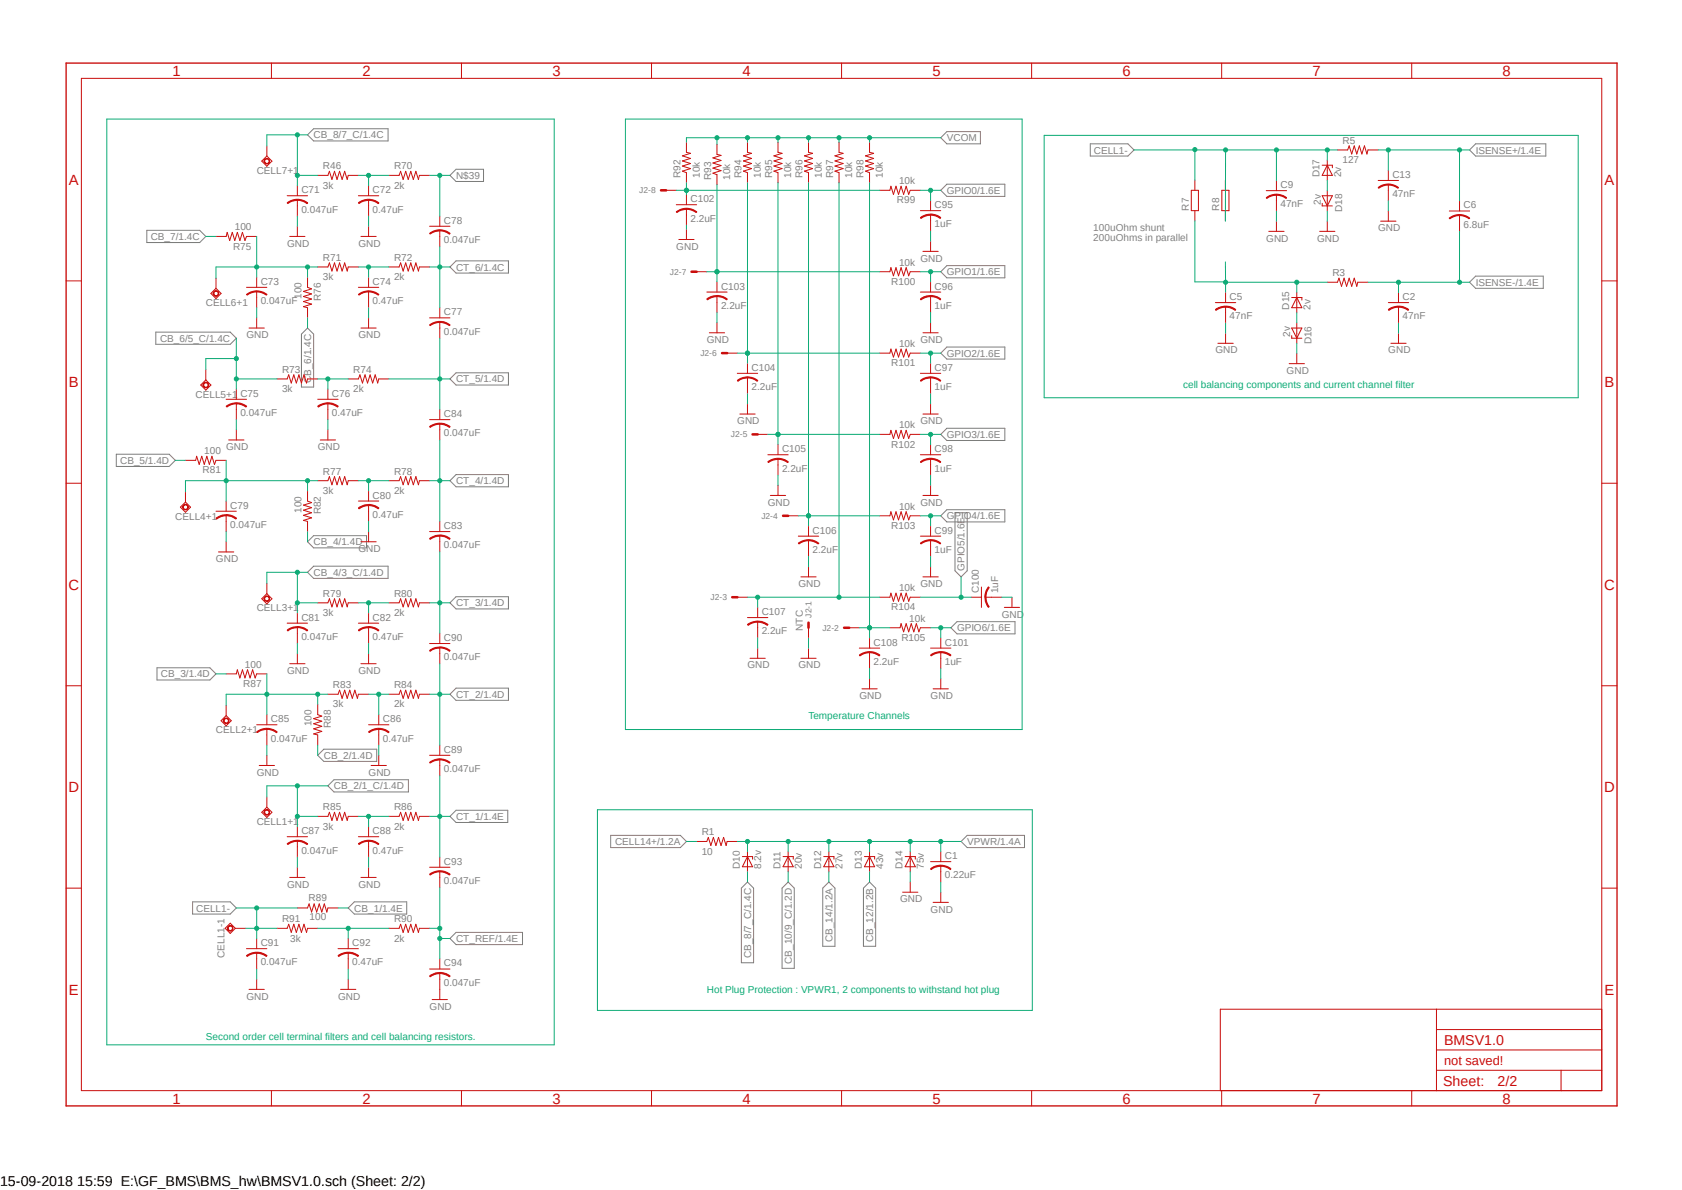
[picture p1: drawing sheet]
<svg xmlns="http://www.w3.org/2000/svg" width="420mm" height="297mm" viewBox="0 0 420 297" stroke-linecap="round" stroke-linejoin="round" font-family="sans-serif">
<defs><g id="words">
<g font-size="3.7" fill="#c90d0c">
<text x="43.1" y="19">1</text>
<text x="90.5" y="19">2</text>
<text x="137.9" y="19">3</text>
<text x="185.4" y="19">4</text>
<text x="232.8" y="19">5</text>
<text x="280.3" y="19">6</text>
<text x="327.7" y="19">7</text>
<text x="375.2" y="19">8</text>
<text x="17.2" y="46.1">A</text>
<text x="400.6" y="46.1">A</text>
<text x="17.2" y="96.6">B</text>
<text x="400.6" y="96.6">B</text>
<text x="17.1" y="147.2">C</text>
<text x="400.6" y="147.2">C</text>
<text x="17.1" y="197.7">D</text>
<text x="400.6" y="197.7">D</text>
<text x="17.2" y="248.2">E</text>
<text x="400.6" y="248.2">E</text>
<text x="43.1" y="275.4">1</text>
<text x="90.5" y="275.4">2</text>
<text x="137.9" y="275.4">3</text>
<text x="185.4" y="275.4">4</text>
<text x="232.8" y="275.4">5</text>
<text x="280.3" y="275.4">6</text>
<text x="327.7" y="275.4">7</text>
<text x="375.2" y="275.4">8</text>
</g>
<g font-size="3.6" fill="#c90d0c">
<text x="360.6" y="260.8">BMSV1.0</text>
<text x="360.3" y="271.1">Sheet:</text>
<text x="373.9" y="270.9">2/2</text>
</g>
<text font-size="3.6" x="0" y="296">15-09-2018 15:59 E:\GF_BMS\BMS_hw\BMSV1.0.sch (Sheet: 2/2)</text>
<text font-size="3.2" fill="#c90d0c" x="360.6" y="265.9">not saved!</text>
<g font-size="2.5" fill="#808080">
<text x="78.3" y="34.5">CB_8/7_C/1.4C</text>
<text x="236.4" y="35.3">VCOM</text>
<text x="335.2" y="35.9">R5</text>
<text x="273.1" y="38.3">CELL1-</text>
<text x="335.2" y="40.7">127</text>
<text x="368.5" y="38.3">ISENSE+/1.4E</text>
<text x="64.1" y="43.4">CELL7+1</text>
<text x="80.6" y="47.1">3k</text>
<text x="80.6" y="42.3">R46</text>
<text x="98.4" y="47.1">2k</text>
<text x="98.4" y="42.3">R70</text>
<text x="113.9" y="44.7">N$39</text>
<text x="169.9" y="44.4" transform="rotate(-90 169.9 44.4)">R92</text>
<text x="174.7" y="44.4" transform="rotate(-90 174.7 44.4)">10k</text>
<text x="177.5" y="44.9" transform="rotate(-90 177.5 44.9)">R93</text>
<text x="182.3" y="44.9" transform="rotate(-90 182.3 44.9)">10k</text>
<text x="185.2" y="44.4" transform="rotate(-90 185.2 44.4)">R94</text>
<text x="190" y="44.4" transform="rotate(-90 190 44.4)">10k</text>
<text x="192.8" y="44.4" transform="rotate(-90 192.8 44.4)">R95</text>
<text x="197.6" y="44.4" transform="rotate(-90 197.6 44.4)">10k</text>
<text x="200.4" y="44.4" transform="rotate(-90 200.4 44.4)">R96</text>
<text x="205.2" y="44.4" transform="rotate(-90 205.2 44.4)">10k</text>
<text x="208" y="44.4" transform="rotate(-90 208 44.4)">R97</text>
<text x="212.8" y="44.4" transform="rotate(-90 212.8 44.4)">10k</text>
<text x="215.6" y="44.4" transform="rotate(-90 215.6 44.4)">R98</text>
<text x="220.4" y="44.4" transform="rotate(-90 220.4 44.4)">10k</text>
<text x="224.5" y="46">10k</text>
<text x="319.7" y="46.9">C9</text>
<text x="329.5" y="44.3" transform="rotate(-90 329.5 44.3)">D17</text>
<text x="334.9" y="44.3" transform="rotate(-90 334.9 44.3)">2v</text>
<text x="347.7" y="44.4">C13</text>
<text x="75.3" y="53">0.047uF</text>
<text x="75.3" y="48.2">C71</text>
<text x="93" y="53">0.47uF</text>
<text x="93" y="48.2">C72</text>
<text x="172.4" y="50.5">C102</text>
<text x="223.9" y="50.8">R99</text>
<text x="233.4" y="51.9">C95</text>
<text x="236.4" y="48.4">GPIO0/1.6E</text>
<text x="296.9" y="52.6" transform="rotate(-90 296.9 52.6)">R7</text>
<text x="304.5" y="52.6" transform="rotate(-90 304.5 52.6)">R8</text>
<text x="319.7" y="51.8">47nF</text>
<text x="329.8" y="51.1" transform="rotate(-90 329.8 51.1)">2v</text>
<text x="335.1" y="53" transform="rotate(-90 335.1 53)">D18</text>
<text x="347.7" y="49.2">47nF</text>
<text x="365.5" y="52">C6</text>
<text x="37.6" y="59.9">CB_7/1.4C</text>
<text x="58.6" y="57.5">100</text>
<text x="110.8" y="55.8">C78</text>
<text x="172.4" y="55.3">2.2uF</text>
<text x="233.4" y="56.8">1uF</text>
<text x="273" y="57.5">100uOhm shunt</text>
<text x="344.1" y="57.7">GND</text>
<text x="365.5" y="56.9">6.8uF</text>
<text x="58.2" y="62.3">R75</text>
<text x="71.7" y="61.6">GND</text>
<text x="80.6" y="65.2">R71</text>
<text x="89.5" y="61.6">GND</text>
<text x="98.4" y="65.2">R72</text>
<text x="110.8" y="60.7">0.047uF</text>
<text x="168.9" y="62.3">GND</text>
<text x="229.8" y="65.3">GND</text>
<text x="273" y="60.2">200uOhms in parallel</text>
<text x="316.2" y="60.3">GND</text>
<text x="328.9" y="60.3">GND</text>
<text x="65.1" y="71.1">C73</text>
<text x="80.6" y="69.9">3k</text>
<text x="93" y="71.1">C74</text>
<text x="98.4" y="69.9">2k</text>
<text x="113.9" y="67.5">CT_6/1.4C</text>
<text x="222.5" y="71.1">R100</text>
<text x="224.5" y="66.3">10k</text>
<text x="236.4" y="68.7">GPIO1/1.6E</text>
<text x="332.7" y="69">R3</text>
<text x="368.5" y="71.3">ISENSE-/1.4E</text>
<text x="51.4" y="76.4">CELL6+1</text>
<text x="65.1" y="75.9">0.047uF</text>
<text x="75.3" y="74.6" transform="rotate(-90 75.3 74.6)">100</text>
<text x="80.1" y="75.1" transform="rotate(-90 80.1 75.1)">R76</text>
<text x="93" y="75.9">0.47uF</text>
<text x="180" y="77.1">2.2uF</text>
<text x="180" y="72.3">C103</text>
<text x="233.4" y="77.1">1uF</text>
<text x="233.4" y="72.3">C96</text>
<text x="307" y="74.9">C5</text>
<text x="321.9" y="77.3" transform="rotate(-90 321.9 77.3)">D15</text>
<text x="327.2" y="77.3" transform="rotate(-90 327.2 77.3)">2v</text>
<text x="350.2" y="74.9">C2</text>
<text x="110.8" y="83.5">0.047uF</text>
<text x="110.8" y="78.7">C77</text>
<text x="307" y="79.7">47nF</text>
<text x="350.2" y="79.7">47nF</text>
<text x="40" y="85.3">CB_6/5_C/1.4C</text>
<text x="61.6" y="84.4">GND</text>
<text x="89.5" y="84.4">GND</text>
<text x="176.5" y="85.6">GND</text>
<text x="224.5" y="86.6">10k</text>
<text x="229.8" y="85.6">GND</text>
<text x="236.4" y="89">GPIO2/1.6E</text>
<text x="303.5" y="88.2">GND</text>
<text x="322.2" y="84.1" transform="rotate(-90 322.2 84.1)">2v</text>
<text x="327.5" y="86" transform="rotate(-90 327.5 86)">D16</text>
<text x="346.7" y="88.2">GND</text>
<text x="70.4" y="93.1">R73</text>
<text x="77.7" y="95.6" transform="rotate(-90 77.7 95.6)">CB_6/1.4C</text>
<text x="88.2" y="93.1">R74</text>
<text x="113.9" y="95.5">CT_5/1.4D</text>
<text x="187.7" y="92.5">C104</text>
<text x="222.5" y="91.4">R101</text>
<text x="233.4" y="92.5">C97</text>
<text x="321.3" y="93.3">GND</text>
<text x="48.9" y="99.3">CELL5+1</text>
<text x="60" y="99">C75</text>
<text x="70.4" y="97.9">3k</text>
<text x="82.9" y="99">C76</text>
<text x="88.2" y="97.9">2k</text>
<text x="187.7" y="97.4">2.2uF</text>
<text x="233.4" y="97.4">1uF</text>
<text x="60" y="103.8">0.047uF</text>
<text x="82.9" y="103.8">0.47uF</text>
<text x="110.8" y="104.1">C84</text>
<text x="184.1" y="105.9">GND</text>
<text x="224.5" y="106.9">10k</text>
<text x="229.8" y="105.9">GND</text>
<text x="51" y="113.4">100</text>
<text x="56.5" y="112.4">GND</text>
<text x="79.3" y="112.4">GND</text>
<text x="110.8" y="108.9">0.047uF</text>
<text x="195.3" y="112.9">C105</text>
<text x="222.5" y="111.7">R102</text>
<text x="233.4" y="112.9">C98</text>
<text x="236.4" y="109.3">GPIO3/1.6E</text>
<text x="30" y="115.8">CB_5/1.4D</text>
<text x="50.6" y="118.2">R81</text>
<text x="80.6" y="118.4">R77</text>
<text x="98.4" y="118.4">R78</text>
<text x="195.3" y="117.7">2.2uF</text>
<text x="233.4" y="117.7">1uF</text>
<text x="80.6" y="123.3">3k</text>
<text x="93" y="124.4">C80</text>
<text x="98.4" y="123.3">2k</text>
<text x="113.9" y="120.9">CT_4/1.4D</text>
<text x="43.8" y="129.8">CELL4+1</text>
<text x="57.5" y="131.8">0.047uF</text>
<text x="57.5" y="127">C79</text>
<text x="75.3" y="128" transform="rotate(-90 75.3 128)">100</text>
<text x="80.1" y="128.4" transform="rotate(-90 80.1 128.4)">R82</text>
<text x="93" y="129.2">0.47uF</text>
<text x="191.7" y="126.2">GND</text>
<text x="224.5" y="127.2">10k</text>
<text x="229.8" y="126.2">GND</text>
<text x="236.4" y="129.6">GPIO4/1.6E</text>
<text x="78.3" y="136.1">CB_4/1.4D</text>
<text x="89.5" y="137.8">GND</text>
<text x="110.8" y="136.9">0.047uF</text>
<text x="110.8" y="132">C83</text>
<text x="202.9" y="133.2">C106</text>
<text x="222.5" y="132">R103</text>
<text x="233.4" y="133.2">C99</text>
<text x="53.9" y="140.3">GND</text>
<text x="78.3" y="143.7">CB_4/3_C/1.4D</text>
<text x="202.9" y="138">2.2uF</text>
<text x="233.4" y="138">1uF</text>
<text x="240.9" y="142.5" transform="rotate(-90 240.9 142.5)">GPIO5/1.6E</text>
<text x="80.6" y="148.9">R79</text>
<text x="98.4" y="148.9">R80</text>
<text x="199.3" y="146.5">GND</text>
<text x="224.5" y="147.5">10k</text>
<text x="229.8" y="146.5">GND</text>
<text x="244.4" y="148" transform="rotate(-90 244.4 148)">C100</text>
<text x="249.3" y="148" transform="rotate(-90 249.3 148)">1uF</text>
<text x="64.1" y="152.6">CELL3+1</text>
<text x="75.3" y="154.9">C81</text>
<text x="80.6" y="153.8">3k</text>
<text x="93" y="154.9">C82</text>
<text x="98.4" y="153.8">2k</text>
<text x="113.9" y="151.3">CT_3/1.4D</text>
<text x="190.2" y="153.5">C107</text>
<text x="222.5" y="152.3">R104</text>
<text x="227" y="155.2">10k</text>
<text x="250.1" y="154.1">GND</text>
<text x="75.3" y="159.7">0.047uF</text>
<text x="93" y="159.7">0.47uF</text>
<text x="110.8" y="160">C90</text>
<text x="190.2" y="158.3">2.2uF</text>
<text x="200.5" y="157.4" transform="rotate(-90 200.5 157.4)">NTC</text>
<text x="218.1" y="161.1">C108</text>
<text x="225.1" y="159.9">R105</text>
<text x="235.9" y="161.1">C101</text>
<text x="239" y="157.6">GPIO6/1.6E</text>
<text x="61.2" y="166.7">100</text>
<text x="110.8" y="164.8">0.047uF</text>
<text x="186.6" y="166.8">GND</text>
<text x="199.3" y="166.8">GND</text>
<text x="218.1" y="165.9">2.2uF</text>
<text x="235.9" y="165.9">1uF</text>
<text x="40.2" y="169.1">CB_3/1.4D</text>
<text x="60.7" y="171.5">R87</text>
<text x="71.7" y="168.2">GND</text>
<text x="83.1" y="171.8">R83</text>
<text x="89.5" y="168.2">GND</text>
<text x="98.4" y="171.8">R84</text>
<text x="83.1" y="176.6">3k</text>
<text x="98.4" y="176.6">2k</text>
<text x="113.9" y="174.2">CT_2/1.4D</text>
<text x="214.6" y="174.5">GND</text>
<text x="232.4" y="174.5">GND</text>
<text x="53.9" y="183">CELL2+1</text>
<text x="67.6" y="185.1">0.047uF</text>
<text x="67.6" y="180.3">C85</text>
<text x="77.8" y="181.3" transform="rotate(-90 77.8 181.3)">100</text>
<text x="82.6" y="181.7" transform="rotate(-90 82.6 181.7)">R88</text>
<text x="95.6" y="185.1">0.47uF</text>
<text x="95.6" y="180.3">C86</text>
<text x="80.9" y="189.4">CB_2/1.4D</text>
<text x="110.8" y="187.9">C89</text>
<text x="64.1" y="193.6">GND</text>
<text x="83.4" y="197">CB_2/1_C/1.4D</text>
<text x="92" y="193.6">GND</text>
<text x="110.8" y="192.7">0.047uF</text>
<text x="80.6" y="202.3">R85</text>
<text x="98.4" y="202.3">R86</text>
<text x="64.1" y="205.9">CELL1+1</text>
<text x="75.3" y="208.2">C87</text>
<text x="80.6" y="207.1">3k</text>
<text x="93" y="208.2">C88</text>
<text x="98.4" y="207.1">2k</text>
<text x="113.9" y="204.6">CT_1/1.4E</text>
<text x="175.2" y="208.5">R1</text>
<text x="75.3" y="213">0.047uF</text>
<text x="93" y="213">0.47uF</text>
<text x="110.8" y="215.8">C93</text>
<text x="153.6" y="210.9">CELL14+/1.2A</text>
<text x="175.2" y="213.3">10</text>
<text x="235.9" y="214.5">C1</text>
<text x="241.5" y="210.9">VPWR/1.4A</text>
<text x="71.7" y="221.5">GND</text>
<text x="89.5" y="221.5">GND</text>
<text x="110.8" y="220.6">0.047uF</text>
<text x="184.7" y="216.9" transform="rotate(-90 184.7 216.9)">D10</text>
<text x="190.1" y="216.9" transform="rotate(-90 190.1 216.9)">8.2v</text>
<text x="194.9" y="216.9" transform="rotate(-90 194.9 216.9)">D11</text>
<text x="200.2" y="216.9" transform="rotate(-90 200.2 216.9)">20v</text>
<text x="205.1" y="216.9" transform="rotate(-90 205.1 216.9)">D12</text>
<text x="210.4" y="216.9" transform="rotate(-90 210.4 216.9)">27v</text>
<text x="215.2" y="216.9" transform="rotate(-90 215.2 216.9)">D13</text>
<text x="220.6" y="216.9" transform="rotate(-90 220.6 216.9)">43v</text>
<text x="225.4" y="216.9" transform="rotate(-90 225.4 216.9)">D14</text>
<text x="230.7" y="216.9" transform="rotate(-90 230.7 216.9)">75v</text>
<text x="235.9" y="219.2">0.22uF</text>
<text x="49" y="227.5">CELL1-</text>
<text x="77" y="224.9">R89</text>
<text x="88.5" y="227.5">CB_1/1.4E</text>
<text x="224.7" y="225.2">GND</text>
<text x="232.4" y="227.8">GND</text>
<text x="70.4" y="230.2">R91</text>
<text x="77.3" y="229.7">100</text>
<text x="98.4" y="230.2">R90</text>
<text x="56.1" y="239.1" transform="rotate(-90 56.1 239.1)">CELL1-1</text>
<text x="65.1" y="236.1">C91</text>
<text x="72.5" y="235">3k</text>
<text x="88" y="236.1">C92</text>
<text x="98.4" y="235">2k</text>
<text x="113.9" y="235.1">CT_REF/1.4E</text>
<text x="187.5" y="239.2" transform="rotate(-90 187.5 239.2)">CB_8/7_C/1.4C</text>
<text x="207.9" y="235.1" transform="rotate(-90 207.9 235.1)">CB_14/1.2A</text>
<text x="218" y="235.1" transform="rotate(-90 218 235.1)">CB_12/1.2B</text>
<text x="65.1" y="241">0.047uF</text>
<text x="88" y="241">0.47uF</text>
<text x="110.8" y="241.2">C94</text>
<text x="197.7" y="240.6" transform="rotate(-90 197.7 240.6)">CB_10/9_C/1.2D</text>
<text x="61.6" y="249.5">GND</text>
<text x="84.4" y="249.5">GND</text>
<text x="110.8" y="246">0.047uF</text>
<text x="107.3" y="252">GND</text>
</g>
<g font-size="2.5" fill="#0dab76">
<text x="295.4" y="96.9">cell balancing components and current channel filter</text>
<text x="201.9" y="179.5">Temperature Channels</text>
<text x="176.5" y="247.9">Hot Plug Protection : VPWR1, 2 components to withstand hot plug</text>
<text x="51.4" y="259.6">Second order cell terminal filters and cell balancing resistors.</text>
</g>
<g font-size="2.1" fill="#808080">
<text x="159.6" y="48.3">J2-8</text>
<text x="167.3" y="68.6">J2-7</text>
<text x="174.9" y="88.9">J2-6</text>
<text x="182.5" y="109.2">J2-5</text>
<text x="190.1" y="129.5">J2-4</text>
<text x="177.4" y="149.8">J2-3</text>
<text x="202.6" y="154.1" transform="rotate(-90 202.6 154.1)">J2-1</text>
<text x="205.4" y="157.4">J2-2</text>
</g>
</g></defs>
<path d="M16 15.4l388.2 261.2M404.2 15.4l-388.2 261.2" fill="none" stroke="#fff" stroke-width=".25"/>
<g fill="none" stroke="#808080" stroke-width=".25">
<path d="M78.3 32.1h18.6v3.1h-18.6l-1.5-1.5zM234.9 34.4l1.5-1.5h8.4v3h-8.4zM272.2 35.9h9.4l1.6 1.5-1.6 1.5h-9.4zM366.9 37.4l1.6-1.5h17.5v3h-17.5zM36.7 57.5h13.2l1.5 1.5-1.5 1.5h-13.2zM112.4 43.8l1.5-1.6h6.8v3.1h-6.8zM234.9 47.5l1.5-1.5h14.5v3h-14.5zM112.4 66.6l1.5-1.5h13.1v3.1h-13.1zM234.9 67.8l1.5-1.5h14.5v3h-14.5zM366.9 70.4l1.6-1.5h16.9v3.1h-16.9zM38.9 82.9h18.6l1.5 1.5-1.5 1.5h-18.6zM76.8 81.9l1.5 1.5v13.2h-3v-13.2z"/>
<path d="M112.4 94.6l1.5-1.6h13.1v3.1h-13.1zM234.9 88.1l1.5-1.5h14.5v3h-14.5zM29 113.4h13.2l1.6 1.5-1.6 1.5h-13.2zM112.4 120l1.5-1.6h13.1v3.1h-13.1zM234.9 108.4l1.5-1.5h14.5v3h-14.5zM78.3 133.7h13.2v3h-13.2l-1.5-1.5zM234.9 128.7l1.5-1.5h14.5v3.1h-14.5zM238.5 128h3v14.5l-1.5 1.5-1.5-1.5zM78.3 141.3h18.6v3.1h-18.6l-1.5-1.6zM112.4 150.5l1.5-1.6h13.1v3.1h-13.1zM237.4 156.7l1.6-1.5h14.4v3h-14.4zM39.2 166.7h13.2l1.5 1.5-1.5 1.5h-13.2z"/>
<path d="M112.4 173.3l1.5-1.6h13.1v3.1h-13.1zM79.3 188.5l1.6-1.5h13.2v3h-13.2zM81.9 196.1l1.5-1.5h18.6v3.1h-18.6zM112.4 203.8l1.5-1.6h12.9v3.1h-12.9zM152.5 208.5h17.4l1.5 1.5-1.5 1.5h-17.4zM240 210l1.5-1.5h14.3v3h-14.3zM48.1 225.1h9.4l1.5 1.5-1.5 1.5h-9.4zM87 226.6l1.5-1.5h13.1v3h-13.1zM112.4 234.2l1.5-1.5h16.6v3.1h-16.6zM186.6 220.1l1.6 1.6v18.6h-3.1v-18.6zM196.8 220.1l1.5 1.6v20h-3v-20zM207 220.1l1.5 1.6v14.5h-3.1v-14.5z"/>
<path d="M217.1 220.1l1.6 1.6v14.5h-3.1v-14.5z"/>
</g>
<g fill="none" stroke="#c90d0c" stroke-width=".25">
<path d="M20.3 19.6h379.7v252.6h-379.7zM67.8 15.7v3.9M115.2 15.7v3.9M162.7 15.7v3.9M210.1 15.7v3.9M257.6 15.7v3.9M305.1 15.7v3.9M352.5 15.7v3.9M71.7 48.9h5.1M74.3 49.9v1.5M16.5 70.1h3.8M400 70.1h3.8"/>
<path d="M16.5 120.6h3.8M400 120.6h3.8M16.5 171.2h3.8M400 171.2h3.8M16.5 221.7h3.8M400 221.7h3.8M358.7 251.9v20.3M358.7 257h41.3M400 251.9h-95.3v20.3M67.8 272.2v3.8M115.2 272.2v3.8M162.7 272.2v3.8"/>
<path d="M210.1 272.2v3.8M257.6 272.2v3.8M305.1 272.2v3.8M352.5 272.2v3.8M358.7 267.1h41.3M358.7 262h41.3M389.8 267.1v5.1"/>
</g>
<path d="M16.5 15.7h387.3v260.3h-387.3z" fill="none" stroke="#c90d0c" stroke-width=".34"/>
<path d="M74.3 49.7h.3a4 4 0 0 1 2.2 .9l-.1 .2a3.8 3.8 0 0 0-2.4-.8z" fill-rule="evenodd" fill="#c90d0c"/>
<path d="M74.3 49.7h.3a4 4 0 0 1 2.2 .9l-.1 .2a3.8 3.8 0 0 0-2.4-.8z" fill="none" stroke="#c90d0c" stroke-width=".25"/>
<path d="M71.7 50.6l1.5-.7 1.1-.2v.3a3.9 3.9 0 0 0-2.4 .8z" fill-rule="evenodd" fill="#c90d0c"/>
<path d="M71.7 50.6l1.5-.7 1.1-.2v.3a3.9 3.9 0 0 0-2.4 .8zM72.3 59h3.9M74.3 46.3v2.6M74.3 51.4v2.5M74.3 56.5v2.5M79.3 43.8h2.6l.4-1 .6 2 .6-2 .7 2 .6-2 .6 2 .7-2 .6 2 .3-1h2.5M89.5 48.9h5.1M92 49.9v1.5M97.1 43.8h2.6l.3-1 .7 2 .6-2 .6 2 .7-2 .6 2 .6-2 .7 2 .2-1h2.6" fill="none" stroke="#c90d0c" stroke-width=".25"/>
<path d="M92 49.7h.4a4 4 0 0 1 2.2 .9l-.2 .2a3.8 3.8 0 0 0-2.4-.8z" fill-rule="evenodd" fill="#c90d0c"/>
<path d="M92 49.7h.4a4 4 0 0 1 2.2 .9l-.2 .2a3.8 3.8 0 0 0-2.4-.8z" fill="none" stroke="#c90d0c" stroke-width=".25"/>
<path d="M89.5 50.6l1.5-.7 1-.2v.3a3.9 3.9 0 0 0-2.3 .8z" fill-rule="evenodd" fill="#c90d0c"/>
<path d="M65.4 40.2l1.2-1.3 1.3 1.3-1.3 1.3zM89.5 50.6l1.5-.7 1-.2v.3a3.9 3.9 0 0 0-2.3 .8zM90.1 59h3.8M92 46.3v2.6M92 51.4v2.5M92 56.5v2.5" fill="none" stroke="#c90d0c" stroke-width=".25"/>
<path d="M66.3 39.7a.71 .71 0 0 1 1 .3 .71 .71 0 0 1-.6 1 .71 .71 0 0 1-.8-.8h.2a.57 .57 0 0 1 .8-.4 .57 .57 0 0 1 .1 .9 .57 .57 0 0 1-.9-.2v-.3h-.2z" fill-rule="evenodd" fill="#c90d0c"/>
<path d="M66 39.9a.71 .71 0 0 1 1.2-.1 .71 .71 0 0 1-.4 1.1 .71 .71 0 0 1-.9-.7h.2a.57 .57 0 0 1 .8-.4 .57 .57 0 0 1 .1 .9 .57 .57 0 0 1-.9-.2v-.3h-.2zM66.6 36.4v2.5M61.6 71.7h5M64.1 72.7v1.6" fill="none" stroke="#c90d0c" stroke-width=".25"/>
<path d="M64.1 72.6h.3a4 4 0 0 1 2.3 .9l-.2 .2a4.1 4.1 0 0 0-2.4-.8z" fill-rule="evenodd" fill="#c90d0c"/>
<path d="M64.1 72.6h.3a4 4 0 0 1 2.3 .9l-.2 .2a4.1 4.1 0 0 0-2.4-.8z" fill="none" stroke="#c90d0c" stroke-width=".25"/>
<path d="M61.6 73.5l1.5-.8 1-.1v.3a3.9 3.9 0 0 0-2.4 .8z" fill-rule="evenodd" fill="#c90d0c"/>
<path d="M61.6 73.5l1.5-.8 1-.1v.3a3.9 3.9 0 0 0-2.4 .8zM64.1 69.2v2.5M64.1 74.3v2.5M64.1 79.3v2.6M79.3 66.6h2.6l.4-1 .6 2 .6-2 .7 2 .6-2 .6 2 .7-2 .6 2 .3-1h2.5M89.5 71.7h5.1M92 72.7v1.6M97.1 66.6h2.6l.3-1 .7 2 .6-2 .6 2 .7-2 .6 2 .6-2 .7 2 .2-1h2.6M62.2 81.9h3.8" fill="none" stroke="#c90d0c" stroke-width=".25"/>
<path d="M92 72.6h.4a4 4 0 0 1 2.2 .9l-.2 .2a4.1 4.1 0 0 0-2.4-.8z" fill-rule="evenodd" fill="#c90d0c"/>
<path d="M92 72.6h.4a4 4 0 0 1 2.2 .9l-.2 .2a4.1 4.1 0 0 0-2.4-.8z" fill="none" stroke="#c90d0c" stroke-width=".25"/>
<path d="M89.5 73.5l1.5-.8 1-.1v.3a3.9 3.9 0 0 0-2.3 .8z" fill-rule="evenodd" fill="#c90d0c"/>
<path d="M52.7 73.2l1.2-1.2 1.3 1.2-1.3 1.3zM89.5 73.5l1.5-.8 1-.1v.3a3.9 3.9 0 0 0-2.3 .8zM92 69.2v2.5M92 74.3v2.5M92 79.3v2.6M90.1 81.9h3.8" fill="none" stroke="#c90d0c" stroke-width=".25"/>
<path d="M53.3 72.9a.73 .73 0 0 1 1.2-.1 .73 .73 0 0 1-.3 1.1 .73 .73 0 0 1-1-.7h.2a.55 .55 0 0 1 .7-.5 .55 .55 0 0 1 .3 .8 .55 .55 0 0 1-.9 0l-.3-.3z" fill-rule="evenodd" fill="#c90d0c"/>
<path d="M53.3 72.9a.73 .73 0 0 1 1.2-.1 .73 .73 0 0 1-.3 1.1 .73 .73 0 0 1-1-.7h.2a.55 .55 0 0 1 .7-.5 .55 .55 0 0 1 .3 .8 .55 .55 0 0 1-.9 0l-.3-.3zM53.9 69.4v2.6M56.5 99.7h5.1M59 100.7v1.5" fill="none" stroke="#c90d0c" stroke-width=".25"/>
<path d="M59 100.5a3.8 3.8 0 0 1 2.6 .9l-.2 .2a4.1 4.1 0 0 0-2.4-.8z" fill-rule="evenodd" fill="#c90d0c"/>
<path d="M59 100.5a3.8 3.8 0 0 1 2.6 .9l-.2 .2a4.1 4.1 0 0 0-2.4-.8z" fill="none" stroke="#c90d0c" stroke-width=".25"/>
<path d="M56.5 101.4l1.5-.7 1-.2v.3a3.9 3.9 0 0 0-2.4 .8z" fill-rule="evenodd" fill="#c90d0c"/>
<path d="M59 97.1v2.6M69.2 94.6h2.5l.4-1 .6 2 .7-2 .6 2 .6-2 .7 2 .6-2 .6 2 .3-1h2.5M79.3 99.7h5.1M87 94.6h2.5l.4-1 .6 2 .6-2 .7 2 .6-2 .6 2 .7-2 .6 2 .3-1h2.5M56.5 101.4l1.5-.7 1-.2v.3a3.9 3.9 0 0 0-2.4 .8zM57.1 109.8h3.8M59 102.2v2.5M59 107.3v2.5M81.9 100.7v1.5" fill="none" stroke="#c90d0c" stroke-width=".25"/>
<path d="M81.9 100.5a3.8 3.8 0 0 1 2.6 .9l-.2 .2a4.1 4.1 0 0 0-2.4-.8z" fill-rule="evenodd" fill="#c90d0c"/>
<path d="M81.9 100.5a3.8 3.8 0 0 1 2.6 .9l-.2 .2a4.1 4.1 0 0 0-2.4-.8z" fill="none" stroke="#c90d0c" stroke-width=".25"/>
<path d="M79.3 101.4l1.6-.7 1-.2v.3a3.9 3.9 0 0 0-2.4 .8z" fill-rule="evenodd" fill="#c90d0c"/>
<path d="M107.3 79.3h5.1M81.9 97.1v2.6M109.8 80.3v1.6M79.3 101.4l1.6-.7 1-.2v.3a3.9 3.9 0 0 0-2.4 .8zM80 109.8h3.8M81.9 102.2v2.5M81.9 107.3v2.5" fill="none" stroke="#c90d0c" stroke-width=".25"/>
<path d="M109.8 80.2a3.6 3.6 0 0 1 2.6 .9l-.2 .2a4.1 4.1 0 0 0-2.4-.8z" fill-rule="evenodd" fill="#c90d0c"/>
<path d="M109.8 80.2a3.6 3.6 0 0 1 2.6 .9l-.2 .2a4.1 4.1 0 0 0-2.4-.8z" fill="none" stroke="#c90d0c" stroke-width=".25"/>
<path d="M107.3 81.1l1.5-.8 1-.1v.3a4.1 4.1 0 0 0-2.4 .8z" fill-rule="evenodd" fill="#c90d0c"/>
<path d="M53.9 59h2.6l.2-1 .7 2 .6-2 .6 2 .7-2 .6 2 .6-2 .7 2 .4-1h2.5M76.8 69.2v2.5l1 .4-2 .6 2 .7-2 .6 2 .6-2 .7 2 .6-2 .6 1 .3v2.5M109.8 76.8v2.5M50.1 96.1l1.3-1.3 1.3 1.3-1.3 1.3zM107.3 81.1l1.5-.8 1-.1v.3a4.1 4.1 0 0 0-2.4 .8zM109.8 81.9v2.5" fill="none" stroke="#c90d0c" stroke-width=".25"/>
<path d="M50.8 95.8a.73 .73 0 0 1 1.1-.2 .73 .73 0 0 1-.2 1.2 .73 .73 0 0 1-1-.7h.1a.55 .55 0 0 1 .7-.6 .55 .55 0 0 1 .3 .9 .55 .55 0 0 1-.9 0l-.2-.3z" fill-rule="evenodd" fill="#c90d0c"/>
<path d="M107.3 56.5h5.1M109.8 57.5v1.5M50.8 95.8a.73 .73 0 0 1 1.1-.2 .73 .73 0 0 1-.2 1.2 .73 .73 0 0 1-1-.7h.1a.55 .55 0 0 1 .7-.6 .55 .55 0 0 1 .3 .9 .55 .55 0 0 1-.9 0l-.2-.3zM51.4 92.3v2.5" fill="none" stroke="#c90d0c" stroke-width=".25"/>
<path d="M109.8 57.4h.4a4 4 0 0 1 2.2 .9l-.2 .2a3.8 3.8 0 0 0-2.4-.9z" fill-rule="evenodd" fill="#c90d0c"/>
<path d="M109.8 57.4h.4a4 4 0 0 1 2.2 .9l-.2 .2a3.8 3.8 0 0 0-2.4-.9z" fill="none" stroke="#c90d0c" stroke-width=".25"/>
<path d="M107.3 58.3l1.5-.8 1-.1v.2a4.1 4.1 0 0 0-2.4 .8z" fill-rule="evenodd" fill="#c90d0c"/>
<path d="M107.3 58.3l1.5-.8 1-.1v.2a4.1 4.1 0 0 0-2.4 .8zM109.8 53.9v2.6M109.8 59v2.6M53.9 127.6h5.1M56.5 128.6v1.5" fill="none" stroke="#c90d0c" stroke-width=".25"/>
<path d="M56.5 128.4h.3a4 4 0 0 1 2.3 .9l-.2 .2a3.8 3.8 0 0 0-2.4-.8z" fill-rule="evenodd" fill="#c90d0c"/>
<path d="M56.5 128.4h.3a4 4 0 0 1 2.3 .9l-.2 .2a3.8 3.8 0 0 0-2.4-.8z" fill="none" stroke="#c90d0c" stroke-width=".25"/>
<path d="M53.9 129.3l.3-.2a3.5 3.5 0 0 1 2.3-.6v.2a3.9 3.9 0 0 0-2.4 .8z" fill-rule="evenodd" fill="#c90d0c"/>
<path d="M79.3 120h2.6l.4-1 .6 2 .6-2 .7 2 .6-2 .6 2 .7-2 .6 2 .3-1h2.5M97.1 120h2.6l.3-1 .7 2 .6-2 .6 2 .7-2 .6 2 .6-2 .7 2 .2-1h2.6M53.9 129.3l.3-.2a3.5 3.5 0 0 1 2.3-.6v.2a3.9 3.9 0 0 0-2.4 .8zM54.6 137.8h3.8M56.5 125.1v2.5M56.5 130.1v2.6M56.5 135.2v2.6M89.5 125.1h5.1M92 126.1v1.5" fill="none" stroke="#c90d0c" stroke-width=".25"/>
<path d="M92 125.9h.4a4 4 0 0 1 2.2 .9l-.2 .2a3.8 3.8 0 0 0-2.4-.8z" fill-rule="evenodd" fill="#c90d0c"/>
<path d="M92 125.9h.4a4 4 0 0 1 2.2 .9l-.2 .2a3.8 3.8 0 0 0-2.4-.8z" fill="none" stroke="#c90d0c" stroke-width=".25"/>
<path d="M89.5 126.8l.2-.2a3.7 3.7 0 0 1 2.3-.7v.3a3.9 3.9 0 0 0-2.3 .8z" fill-rule="evenodd" fill="#c90d0c"/>
<path d="M45 126.6l1.3-1.3 1.3 1.3-1.3 1.2zM89.5 126.8l.2-.2a3.7 3.7 0 0 1 2.3-.7v.3a3.9 3.9 0 0 0-2.3 .8zM90.1 135.2h3.8M92 122.5v2.6M92 127.6v2.5M92 132.7v2.5" fill="none" stroke="#c90d0c" stroke-width=".25"/>
<path d="M45.9 126a.73 .73 0 0 1 1.1 .3 .73 .73 0 0 1-.6 1 .73 .73 0 0 1-.8-.7h.2a.55 .55 0 0 1 .7-.6 .55 .55 0 0 1 .3 .9 .55 .55 0 0 1-1-.1l-.2-.2z" fill-rule="evenodd" fill="#c90d0c"/>
<path d="M45.7 126.2a.73 .73 0 0 1 1.2-.1 .73 .73 0 0 1-.3 1.2 .73 .73 0 0 1-1-.7h.2a.55 .55 0 0 1 .7-.6 .55 .55 0 0 1 .3 .9 .55 .55 0 0 1-1-.1l-.2-.2zM46.3 122.8v2.5M71.7 155.5h5.1M74.3 156.5v1.6" fill="none" stroke="#c90d0c" stroke-width=".25"/>
<path d="M74.3 156.4h.3a4 4 0 0 1 2.2 .9l-.1 .2a3.8 3.8 0 0 0-2.4-.9z" fill-rule="evenodd" fill="#c90d0c"/>
<path d="M74.3 156.4h.3a4 4 0 0 1 2.2 .9l-.1 .2a3.8 3.8 0 0 0-2.4-.9z" fill="none" stroke="#c90d0c" stroke-width=".25"/>
<path d="M71.7 157.3a3.6 3.6 0 0 1 2.6-.9v.3a3.3 3.3 0 0 0-2.4 .8z" fill-rule="evenodd" fill="#c90d0c"/>
<path d="M71.7 157.3a3.6 3.6 0 0 1 2.6-.9v.3a3.3 3.3 0 0 0-2.4 .8zM74.3 153v2.5M74.3 158.1v2.5M79.3 150.5h2.6l.4-1.1 .6 2.1 .6-2.1 .7 2.1 .6-2.1 .6 2.1 .7-2.1 .6 2.1 .3-1h2.5M89.5 155.5h5.1M92 156.5v1.6M97.1 150.5h2.6l.3-1.1 .7 2.1 .6-2.1 .6 2.1 .7-2.1 .6 2.1 .6-2.1 .7 2.1 .2-1h2.6M72.3 165.7h3.9M74.3 163.2v2.5" fill="none" stroke="#c90d0c" stroke-width=".25"/>
<path d="M92 156.4h.4a4 4 0 0 1 2.2 .9l-.2 .2a3.8 3.8 0 0 0-2.4-.9z" fill-rule="evenodd" fill="#c90d0c"/>
<path d="M92 156.4h.4a4 4 0 0 1 2.2 .9l-.2 .2a3.8 3.8 0 0 0-2.4-.9z" fill="none" stroke="#c90d0c" stroke-width=".25"/>
<path d="M89.5 157.3a3.6 3.6 0 0 1 2.5-.9v.3a3.3 3.3 0 0 0-2.3 .8z" fill-rule="evenodd" fill="#c90d0c"/>
<path d="M107.3 132.7h5.1M109.8 133.7v1.5M89.5 157.3a3.6 3.6 0 0 1 2.5-.9v.3a3.3 3.3 0 0 0-2.3 .8zM92 153v2.5M92 158.1v2.5M90.1 165.7h3.8M92 163.2v2.5" fill="none" stroke="#c90d0c" stroke-width=".25"/>
<path d="M109.8 133.5h.4a4 4 0 0 1 2.2 .9l-.2 .2a3.8 3.8 0 0 0-2.4-.8z" fill-rule="evenodd" fill="#c90d0c"/>
<path d="M109.8 133.5h.4a4 4 0 0 1 2.2 .9l-.2 .2a3.8 3.8 0 0 0-2.4-.8z" fill="none" stroke="#c90d0c" stroke-width=".25"/>
<path d="M107.3 134.4l.2-.2a3.7 3.7 0 0 1 2.3-.6v.2a4.1 4.1 0 0 0-2.4 .8z" fill-rule="evenodd" fill="#c90d0c"/>
<path d="M46.3 114.9h2.6l.2-1 .6 2 .7-2 .6 2 .6-2 .7 2 .6-2 .7 2 .3-1h2.6M76.8 122.5v2.6l1 .3-2 .7 2 .6-2 .6 2 .7-2 .6 2 .6-2 .7 1 .2v2.6M107.3 134.4l.2-.2a3.7 3.7 0 0 1 2.3-.6v.2a4.1 4.1 0 0 0-2.4 .8zM109.8 130.1v2.6M109.8 135.2v2.6M65.4 149.4l1.2-1.2 1.3 1.2-1.3 1.3z" fill="none" stroke="#c90d0c" stroke-width=".25"/>
<path d="M66.3 148.8a.71 .71 0 0 1 1 .4 .71 .71 0 0 1-.6 .9 .71 .71 0 0 1-.8-.7h.2a.57 .57 0 0 1 .8-.4 .57 .57 0 0 1 .1 .9 .57 .57 0 0 1-.9-.2v-.3h-.2z" fill-rule="evenodd" fill="#c90d0c"/>
<path d="M107.3 104.7h5.1M109.8 105.7v1.6M66 149.1a.71 .71 0 0 1 1.2-.1 .71 .71 0 0 1-.3 1.1 .71 .71 0 0 1-1-.7h.2a.57 .57 0 0 1 .8-.4 .57 .57 0 0 1 .1 .9 .57 .57 0 0 1-.9-.2v-.3h-.2zM66.6 145.6v2.6" fill="none" stroke="#c90d0c" stroke-width=".25"/>
<path d="M109.8 105.6a3.8 3.8 0 0 1 2.6 .9l-.2 .2a4.1 4.1 0 0 0-2.4-.8z" fill-rule="evenodd" fill="#c90d0c"/>
<path d="M109.8 105.6a3.8 3.8 0 0 1 2.6 .9l-.2 .2a4.1 4.1 0 0 0-2.4-.8z" fill="none" stroke="#c90d0c" stroke-width=".25"/>
<path d="M107.3 106.5l1.5-.8 1-.1v.3a4.1 4.1 0 0 0-2.4 .8z" fill-rule="evenodd" fill="#c90d0c"/>
<path d="M107.3 106.5l1.5-.8 1-.1v.3a4.1 4.1 0 0 0-2.4 .8zM109.8 102.2v2.5M109.8 107.3v2.5M64.1 180.9h5.1M66.6 181.9v1.5" fill="none" stroke="#c90d0c" stroke-width=".25"/>
<path d="M66.6 181.8h.4a4 4 0 0 1 2.2 .9l-.2 .2a3.8 3.8 0 0 0-2.4-.9z" fill-rule="evenodd" fill="#c90d0c"/>
<path d="M66.6 181.8h.4a4 4 0 0 1 2.2 .9l-.2 .2a3.8 3.8 0 0 0-2.4-.9z" fill="none" stroke="#c90d0c" stroke-width=".25"/>
<path d="M64.1 182.7l1.5-.8 1-.1v.2a3.9 3.9 0 0 0-2.3 .8z" fill-rule="evenodd" fill="#c90d0c"/>
<path d="M66.6 178.4v2.5M81.9 173.3h2.5l.4-1 .6 2 .7-2 .6 2 .6-2 .7 2 .6-2 .6 2 .3-1h2.5M97.1 173.3h2.6l.3-1 .7 2 .6-2 .6 2 .7-2 .6 2 .6-2 .7 2 .2-1h2.6M64.1 182.7l1.5-.8 1-.1v.2a3.9 3.9 0 0 0-2.3 .8zM64.7 191.1h3.8M66.6 183.4v2.6M66.6 188.5v2.6M92 180.9h5.1M94.6 181.9v1.5" fill="none" stroke="#c90d0c" stroke-width=".25"/>
<path d="M94.6 181.8h.3a4 4 0 0 1 2.3 .9l-.2 .2a3.8 3.8 0 0 0-2.4-.9z" fill-rule="evenodd" fill="#c90d0c"/>
<path d="M94.6 181.8h.3a4 4 0 0 1 2.3 .9l-.2 .2a3.8 3.8 0 0 0-2.4-.9z" fill="none" stroke="#c90d0c" stroke-width=".25"/>
<path d="M92 182.7l1.6-.8 1-.1v.2a3.9 3.9 0 0 0-2.4 .8z" fill-rule="evenodd" fill="#c90d0c"/>
<path d="M55.2 179.9l1.3-1.3 1.2 1.3-1.2 1.2zM94.6 178.4v2.5M92 182.7l1.6-.8 1-.1v.2a3.9 3.9 0 0 0-2.4 .8zM92.7 191.1h3.8M94.6 183.4v2.6M94.6 188.5v2.6" fill="none" stroke="#c90d0c" stroke-width=".25"/>
<path d="M55.8 179.6a.73 .73 0 0 1 1.2-.1 .73 .73 0 0 1-.3 1.1 .73 .73 0 0 1-.9-.7h.1a.55 .55 0 0 1 .7-.6 .55 .55 0 0 1 .3 .9 .55 .55 0 0 1-.9-.1l-.2-.2z" fill-rule="evenodd" fill="#c90d0c"/>
<path d="M56.1 179.3a.72 .72 0 0 1 1.1 .4 .72 .72 0 0 1-.6 1 .72 .72 0 0 1-.8-.8h.1a.55 .55 0 0 1 .7-.6 .55 .55 0 0 1 .3 .9 .55 .55 0 0 1-.9-.1l-.2-.2zM56.5 176.1v2.5M71.7 208.8h5.1M74.3 209.8v1.6" fill="none" stroke="#c90d0c" stroke-width=".25"/>
<path d="M74.3 209.7a3.6 3.6 0 0 1 2.5 .9l-.1 .2a4.1 4.1 0 0 0-2.4-.8z" fill-rule="evenodd" fill="#c90d0c"/>
<path d="M74.3 209.7a3.6 3.6 0 0 1 2.5 .9l-.1 .2a4.1 4.1 0 0 0-2.4-.8z" fill="none" stroke="#c90d0c" stroke-width=".25"/>
<path d="M71.7 210.6l1.5-.8 1.1-.1v.3a3.9 3.9 0 0 0-2.4 .8z" fill-rule="evenodd" fill="#c90d0c"/>
<path d="M71.7 210.6l1.5-.8 1.1-.1v.3a3.9 3.9 0 0 0-2.4 .8zM72.3 219h3.9M74.3 206.3v2.5M74.3 211.4v2.5M74.3 216.5v2.5M79.3 203.8h2.6l.4-1.1 .6 2.1 .6-2.1 .7 2.1 .6-2.1 .6 2.1 .7-2.1 .6 2.1 .3-1h2.5M89.5 208.8h5.1M92 209.8v1.6M97.1 203.8h2.6l.3-1.1 .7 2.1 .6-2.1 .6 2.1 .7-2.1 .6 2.1 .6-2.1 .7 2.1 .2-1h2.6" fill="none" stroke="#c90d0c" stroke-width=".25"/>
<path d="M92 209.7a3.6 3.6 0 0 1 2.6 .9l-.2 .2a4.1 4.1 0 0 0-2.4-.8z" fill-rule="evenodd" fill="#c90d0c"/>
<path d="M92 209.7a3.6 3.6 0 0 1 2.6 .9l-.2 .2a4.1 4.1 0 0 0-2.4-.8z" fill="none" stroke="#c90d0c" stroke-width=".25"/>
<path d="M89.5 210.6l1.5-.8 1-.1v.3a3.9 3.9 0 0 0-2.3 .8z" fill-rule="evenodd" fill="#c90d0c"/>
<path d="M107.3 188.5h5.1M109.8 189.5v1.6M89.5 210.6l1.5-.8 1-.1v.3a3.9 3.9 0 0 0-2.3 .8zM90.1 219h3.8M92 206.3v2.5M92 211.4v2.5M92 216.5v2.5" fill="none" stroke="#c90d0c" stroke-width=".25"/>
<path d="M109.8 189.4h.4a4 4 0 0 1 2.2 .9l-.2 .2a4.1 4.1 0 0 0-2.4-.8z" fill-rule="evenodd" fill="#c90d0c"/>
<path d="M109.8 189.4h.4a4 4 0 0 1 2.2 .9l-.2 .2a4.1 4.1 0 0 0-2.4-.8z" fill="none" stroke="#c90d0c" stroke-width=".25"/>
<path d="M107.3 190.3l1.5-.8 1-.1v.3a4.1 4.1 0 0 0-2.4 .8z" fill-rule="evenodd" fill="#c90d0c"/>
<path d="M56.5 168.2h2.5l.3-1 .6 2 .6-2 .7 2 .6-2 .6 2 .7-2 .6 2 .4-1h2.5M79.3 175.8v2.6l1 .3-2 .7 2 .6-2 .6 2 .7-2 .6 2 .6-2 .7 1 .2v2.6M107.3 190.3l1.5-.8 1-.1v.3a4.1 4.1 0 0 0-2.4 .8zM109.8 186v2.5M109.8 191.1v2.5M65.4 202.7l1.2-1.2 1.3 1.2-1.3 1.3z" fill="none" stroke="#c90d0c" stroke-width=".25"/>
<path d="M66 202.4a.71 .71 0 0 1 1.2-.1 .71 .71 0 0 1-.3 1.1 .71 .71 0 0 1-1-.7h.2a.56 .56 0 0 1 .8-.4 .56 .56 0 0 1 .1 .9 .56 .56 0 0 1-.9-.2v-.3h-.2z" fill-rule="evenodd" fill="#c90d0c"/>
<path d="M107.3 160.6h5.1M109.8 161.6v1.6M66.6 198.9v2.6M66 202.4a.71 .71 0 0 1 1.2-.1 .71 .71 0 0 1-.3 1.1 .71 .71 0 0 1-1-.7h.2a.56 .56 0 0 1 .8-.4 .56 .56 0 0 1 .1 .9 .56 .56 0 0 1-.9-.2v-.3h-.2z" fill="none" stroke="#c90d0c" stroke-width=".25"/>
<path d="M109.8 161.5h.4a4 4 0 0 1 2.2 .8l-.2 .3a3.8 3.8 0 0 0-2.4-.9z" fill-rule="evenodd" fill="#c90d0c"/>
<path d="M109.8 161.5h.4a4 4 0 0 1 2.2 .8l-.2 .3a3.8 3.8 0 0 0-2.4-.9z" fill="none" stroke="#c90d0c" stroke-width=".25"/>
<path d="M107.3 162.3a3.6 3.6 0 0 1 2.5-.8v.3a3.5 3.5 0 0 0-2.4 .8z" fill-rule="evenodd" fill="#c90d0c"/>
<path d="M109.8 158.1v2.5M107.3 162.3a3.6 3.6 0 0 1 2.5-.8v.3a3.5 3.5 0 0 0-2.4 .8zM109.8 163.2v2.5M57.5 230.4l1.3 1.3-1.3 1.3-1.3-1.3z" fill="none" stroke="#c90d0c" stroke-width=".25"/>
<path d="M56.9 231.4a.71 .71 0 0 1 1.1-.2 .71 .71 0 0 1-.3 1.2 .71 .71 0 0 1-.9-.7h.1a.55 .55 0 0 1 .7-.6 .55 .55 0 0 1 .3 .9 .55 .55 0 0 1-.9-.1l-.2-.2z" fill-rule="evenodd" fill="#c90d0c"/>
<path d="M57.1 231.1a.71 .71 0 0 1 1 .4 .71 .71 0 0 1-.5 .9 .71 .71 0 0 1-.8-.7h.1a.55 .55 0 0 1 .7-.6 .55 .55 0 0 1 .3 .9 .55 .55 0 0 1-.9-.1l-.2-.2zM58.8 231.7h2.5M61.6 236.8h5M64.1 237.8v1.5" fill="none" stroke="#c90d0c" stroke-width=".25"/>
<path d="M64.1 237.7a3.8 3.8 0 0 1 2.6 .8l-.2 .2a4.1 4.1 0 0 0-2.4-.8z" fill-rule="evenodd" fill="#c90d0c"/>
<path d="M64.1 237.7a3.8 3.8 0 0 1 2.6 .8l-.2 .2a4.1 4.1 0 0 0-2.4-.8z" fill="none" stroke="#c90d0c" stroke-width=".25"/>
<path d="M61.6 238.5l1.5-.7 1-.1v.2a3.9 3.9 0 0 0-2.4 .8z" fill-rule="evenodd" fill="#c90d0c"/>
<path d="M61.6 238.5l1.5-.7 1-.1v.2a3.9 3.9 0 0 0-2.4 .8zM64.1 234.2v2.6M64.1 239.3v2.6M69.2 231.7h2.5l.4-1 .6 2 .7-2 .6 2 .6-2 .7 2 .6-2 .6 2 .3-1h2.5M74.3 226.6h2.5l.4-1 .6 2 .6-2 .7 2 .6-2 .6 2 .7-2 .6 2 .3-1h2.5M84.4 236.8h5.1M87 237.8v1.5M97.1 231.7h2.6l.3-1 .7 2 .6-2 .6 2 .7-2 .6 2 .6-2 .7 2 .2-1h2.6M62.2 246.9h3.8M64.1 244.4v2.5" fill="none" stroke="#c90d0c" stroke-width=".25"/>
<path d="M87 237.7a3.8 3.8 0 0 1 2.5 .8l-.1 .2a4.1 4.1 0 0 0-2.4-.8z" fill-rule="evenodd" fill="#c90d0c"/>
<path d="M87 237.7a3.8 3.8 0 0 1 2.5 .8l-.1 .2a4.1 4.1 0 0 0-2.4-.8z" fill="none" stroke="#c90d0c" stroke-width=".25"/>
<path d="M84.4 238.5l1.5-.7 1.1-.1v.2a3.9 3.9 0 0 0-2.4 .8z" fill-rule="evenodd" fill="#c90d0c"/>
<path d="M107.3 216.5h5.1M109.8 217.5v1.5M84.4 238.5l1.5-.7 1.1-.1v.2a3.9 3.9 0 0 0-2.4 .8zM87 234.2v2.6M87 239.3v2.6M85 246.9h3.9M87 244.4v2.5" fill="none" stroke="#c90d0c" stroke-width=".25"/>
<path d="M109.8 217.3a3.8 3.8 0 0 1 2.6 .9l-.2 .2a4.1 4.1 0 0 0-2.4-.8z" fill-rule="evenodd" fill="#c90d0c"/>
<path d="M109.8 217.3a3.8 3.8 0 0 1 2.6 .9l-.2 .2a4.1 4.1 0 0 0-2.4-.8z" fill="none" stroke="#c90d0c" stroke-width=".25"/>
<path d="M107.3 218.2l1.5-.7 1-.2v.3a4.1 4.1 0 0 0-2.4 .8z" fill-rule="evenodd" fill="#c90d0c"/>
<path d="M107.3 218.2l1.5-.7 1-.2v.3a4.1 4.1 0 0 0-2.4 .8zM109.8 213.9v2.6M109.8 219v2.5M107.3 241.9h5.1M109.8 242.9v1.5" fill="none" stroke="#c90d0c" stroke-width=".25"/>
<path d="M109.8 242.7h.4a4 4 0 0 1 2.2 .9l-.2 .2-1.1-.6-1.3-.2z" fill-rule="evenodd" fill="#c90d0c"/>
<path d="M109.8 242.7h.4a4 4 0 0 1 2.2 .9l-.2 .2-1.1-.6-1.3-.2z" fill="none" stroke="#c90d0c" stroke-width=".25"/>
<path d="M107.3 243.6l.2-.2a3.7 3.7 0 0 1 2.3-.7v.3a4.1 4.1 0 0 0-2.4 .8z" fill-rule="evenodd" fill="#c90d0c"/>
<g fill="none" stroke="#c90d0c" stroke-width=".25">
<path d="M171.4 35.5v2.5l1 .3-2 .6 2 .6-2 .7 2 .6-2 .6 2 .7-2 .6 1 .4v2.5M179 36v2.5l1 .3-2 .6 2 .6-2 .7 2 .6-2 .7 2 .6-2 .6 1 .4v2.5M186.6 35.5v2.5l1.1 .3-2.1 .6 2.1 .6-2.1 .7 2.1 .6-2.1 .6 2.1 .7-2.1 .6 1 .4v2.5M194.3 35.5v2.5l1 .3-2 .6 2 .6-2 .7 2 .6-2 .6 2 .7-2 .6 1 .4v2.5M201.9 35.5v2.5l1 .3-2 .6 2 .6-2 .7 2 .6-2 .6 2 .7-2 .6 1 .4v2.5M209.5 35.5v2.5l1 .3-2 .6 2 .6-2 .7 2 .6-2 .6 2 .7-2 .6 1 .4v2.5M217.1 35.5v2.5l1 .3-2 .6 2 .6-2 .7 2 .6-2 .6 2 .7-2 .6 1 .4v2.5M229.8 52.6h5.1M232.4 53.6v1.5M109.8 239.3v2.6M107.3 243.6l.2-.2a3.7 3.7 0 0 1 2.3-.7v.3a4.1 4.1 0 0 0-2.4 .8zM107.9 249.5h3.8"/>
<path d="M109.8 244.4v5.1"/>
</g>
<path d="M232.4 53.4h.3a3.6 3.6 0 0 1 2.2 .9l-.1 .2a3.8 3.8 0 0 0-2.4-.8z" fill-rule="evenodd" fill="#c90d0c"/>
<path d="M232.4 53.4h.3a3.6 3.6 0 0 1 2.2 .9l-.1 .2a3.8 3.8 0 0 0-2.4-.8z" fill="none" stroke="#c90d0c" stroke-width=".25"/>
<path d="M229.8 54.3l.3-.2a3.7 3.7 0 0 1 2.3-.6v.2a4.1 4.1 0 0 0-2.4 .8z" fill-rule="evenodd" fill="#c90d0c"/>
<path d="M219.7 47.5h2.5l.3-1 .6 2 .6-2 .7 2 .6-2 .6 2 .7-2 .6 2 .4-1h2.5M229.8 54.3l.3-.2a3.7 3.7 0 0 1 2.3-.6v.2a4.1 4.1 0 0 0-2.4 .8zM232.4 50v2.6M232.4 55.1v2.6M229.8 72.9h5.1M230.5 62.7h3.8M232.4 60.2v2.5M232.4 73.9v1.5" fill="none" stroke="#c90d0c" stroke-width=".25"/>
<path d="M232.4 73.7h.3a3.6 3.6 0 0 1 2.2 .9l-.1 .2a3.8 3.8 0 0 0-2.4-.8z" fill-rule="evenodd" fill="#c90d0c"/>
<path d="M232.4 73.7h.3a3.6 3.6 0 0 1 2.2 .9l-.1 .2a3.8 3.8 0 0 0-2.4-.8z" fill="none" stroke="#c90d0c" stroke-width=".25"/>
<path d="M229.8 74.6a3.4 3.4 0 0 1 2.6-.8v.2a4.1 4.1 0 0 0-2.4 .8z" fill-rule="evenodd" fill="#c90d0c"/>
<path d="M219.7 67.8h2.5l.3-1 .6 2 .6-2 .7 2 .6-2 .6 2 .7-2 .6 2 .4-1h2.5M229.8 74.6a3.4 3.4 0 0 1 2.6-.8v.2a4.1 4.1 0 0 0-2.4 .8zM232.4 70.4v2.5M232.4 75.4v2.6M229.8 93.2h5.1M230.5 83.1h3.8M232.4 80.5v2.6M232.4 94.2v1.5" fill="none" stroke="#c90d0c" stroke-width=".25"/>
<path d="M232.4 94.1h.3a3.6 3.6 0 0 1 2.2 .9l-.1 .2a3.8 3.8 0 0 0-2.4-.9z" fill-rule="evenodd" fill="#c90d0c"/>
<path d="M232.4 94.1h.3a3.6 3.6 0 0 1 2.2 .9l-.1 .2a3.8 3.8 0 0 0-2.4-.9z" fill="none" stroke="#c90d0c" stroke-width=".25"/>
<path d="M229.8 95a3.6 3.6 0 0 1 2.6-.9v.2a3.8 3.8 0 0 0-2.4 .9z" fill-rule="evenodd" fill="#c90d0c"/>
<path d="M219.7 88.1h2.5l.3-1 .6 2 .6-2 .7 2 .6-2 .6 2 .7-2 .6 2 .4-1h2.5M229.8 95a3.6 3.6 0 0 1 2.6-.9v.2a3.8 3.8 0 0 0-2.4 .9zM232.4 90.6v2.6M232.4 95.7v2.6M229.8 113.5h5.1M230.5 103.3h3.8M232.4 100.8v2.5M232.4 114.5v1.5" fill="none" stroke="#c90d0c" stroke-width=".25"/>
<path d="M232.4 114.4h.3a3.6 3.6 0 0 1 2.2 .9l-.1 .1a4.1 4.1 0 0 0-2.4-.8z" fill-rule="evenodd" fill="#c90d0c"/>
<path d="M232.4 114.4h.3a3.6 3.6 0 0 1 2.2 .9l-.1 .1a4.1 4.1 0 0 0-2.4-.8z" fill="none" stroke="#c90d0c" stroke-width=".25"/>
<path d="M229.8 115.3a3.6 3.6 0 0 1 2.6-.9v.2a4.1 4.1 0 0 0-2.4 .8z" fill-rule="evenodd" fill="#c90d0c"/>
<path d="M219.7 108.4h2.5l.3-1 .6 2 .6-2 .7 2 .6-2 .6 2 .7-2 .6 2 .4-1h2.5M229.8 115.3a3.6 3.6 0 0 1 2.6-.9v.2a4.1 4.1 0 0 0-2.4 .8zM232.4 111v2.5M232.4 116v2.6M229.8 133.8h5.1M230.5 123.7h3.8M232.4 121.1v2.6M232.4 134.8v1.6" fill="none" stroke="#c90d0c" stroke-width=".25"/>
<path d="M232.4 134.7a3.4 3.4 0 0 1 2.5 .9l-.1 .2a4.1 4.1 0 0 0-2.4-.8z" fill-rule="evenodd" fill="#c90d0c"/>
<path d="M232.4 134.7a3.4 3.4 0 0 1 2.5 .9l-.1 .2a4.1 4.1 0 0 0-2.4-.8z" fill="none" stroke="#c90d0c" stroke-width=".25"/>
<path d="M229.8 135.6l1.6-.8 1-.1v.3a4.1 4.1 0 0 0-2.4 .8z" fill-rule="evenodd" fill="#c90d0c"/>
<path d="M219.7 128.7h2.5l.3-1 .6 2.1 .6-2.1 .7 2.1 .6-2.1 .6 2.1 .7-2.1 .6 2.1 .4-1.1h2.5M229.8 135.6l1.6-.8 1-.1v.3a4.1 4.1 0 0 0-2.4 .8zM232.4 131.3v2.5M232.4 136.4v2.5M230.5 144h3.8M232.4 141.4v2.6M245.1 146.5v5.1M246.1 149.1h1.5" fill="none" stroke="#c90d0c" stroke-width=".25"/>
<path d="M246.8 146.5l.2 .1a3.8 3.8 0 0 0-.8 2.5h-.3v-.4a4 4 0 0 1 .9-2.2z" fill-rule="evenodd" fill="#c90d0c"/>
<path d="M246.8 146.5l.2 .1a3.8 3.8 0 0 0-.8 2.5h-.3v-.4a4 4 0 0 1 .9-2.2z" fill="none" stroke="#c90d0c" stroke-width=".25"/>
<path d="M246 149.1h.2a3.9 3.9 0 0 0 .8 2.3l-.2 .2-.2-.3a3.7 3.7 0 0 1-.6-2.2z" fill-rule="evenodd" fill="#c90d0c"/>
<path d="M219.7 149.1h2.5l.3-1.1 .6 2.1 .6-2.1 .7 2.1 .6-2.1 .6 2.1 .7-2.1 .6 2.1 .4-1h2.5M242.5 149.1h2.6M246 149.1h.2a3.9 3.9 0 0 0 .8 2.3l-.2 .2-.2-.3a3.7 3.7 0 0 1-.6-2.2zM247.6 149.1h2.5M250.8 151.6h3.8M252.7 149.1v2.5M232.4 161.8h5M234.9 162.8v1.5" fill="none" stroke="#c90d0c" stroke-width=".25"/>
<path d="M234.9 162.6a3.6 3.6 0 0 1 2.5 .9l-.1 .2a4.1 4.1 0 0 0-2.4-.8z" fill-rule="evenodd" fill="#c90d0c"/>
<path d="M234.9 162.6a3.6 3.6 0 0 1 2.5 .9l-.1 .2a4.1 4.1 0 0 0-2.4-.8z" fill="none" stroke="#c90d0c" stroke-width=".25"/>
<path d="M232.4 163.5l1.5-.7 1-.2v.3a4.1 4.1 0 0 0-2.4 .8z" fill-rule="evenodd" fill="#c90d0c"/>
<g fill="none" stroke="#c90d0c" stroke-width=".25">
<path d="M166.3 47.5h2.6M168.9 51.1h5M171.4 52.1v1.5M173.9 67.8h2.6M181.6 88.1h2.5M189.2 108.4h2.5M196.8 128.7h2.5M184.1 149.1h2.5M201.9 156.7v2.5M212 156.7h2.6M222.2 156.7h2.5l.3-1 .6 2 .7-2 .6 2 .6-2 .7 2 .6-2 .6 2 .4-1h2.6M234.9 159.2v2.6"/>
<path d="M200 164.3h3.8M201.9 161.8v2.5M232.4 163.5l1.5-.7 1-.2v.3a4.1 4.1 0 0 0-2.4 .8zM233 171.9h3.8M234.9 164.3v2.5M234.9 169.4v2.5"/>
</g>
<path d="M165.1 47.5h1.2M172.7 67.8h1.2M180.3 88.1h1.3M187.9 108.4h1.3M195.5 128.7h1.3M182.8 149.1h1.3M201.9 155.4v1.3M210.8 156.7h1.2" fill="none" stroke="#c90d0c" stroke-width=".63"/>
<path d="M171.4 52h.3a4 4 0 0 1 2.3 .9l-.2 .1a4.1 4.1 0 0 0-2.4-.8z" fill-rule="evenodd" fill="#c90d0c"/>
<path d="M171.4 52h.3a4 4 0 0 1 2.3 .9l-.2 .1a4.1 4.1 0 0 0-2.4-.8z" fill="none" stroke="#c90d0c" stroke-width=".25"/>
<path d="M168.9 52.9l1.5-.8 1-.1v.2a3.9 3.9 0 0 0-2.4 .8z" fill-rule="evenodd" fill="#c90d0c"/>
<path d="M168.9 52.9l1.5-.8 1-.1v.2a3.9 3.9 0 0 0-2.4 .8zM171.4 48.6v2.5M171.4 53.6v2.6M176.5 72.9h5.1M179 73.9v1.5" fill="none" stroke="#c90d0c" stroke-width=".25"/>
<path d="M179 73.7h.4a4 4 0 0 1 2.2 .9l-.2 .2a3.8 3.8 0 0 0-2.4-.8z" fill-rule="evenodd" fill="#c90d0c"/>
<path d="M179 73.7h.4a4 4 0 0 1 2.2 .9l-.2 .2a3.8 3.8 0 0 0-2.4-.8z" fill="none" stroke="#c90d0c" stroke-width=".25"/>
<path d="M176.5 74.6a3.6 3.6 0 0 1 2.5-.8v.2a3.9 3.9 0 0 0-2.3 .8z" fill-rule="evenodd" fill="#c90d0c"/>
<path d="M176.5 74.6a3.6 3.6 0 0 1 2.5-.8v.2a3.9 3.9 0 0 0-2.3 .8zM179 70.4v2.5M179 75.4v2.6M184.1 93.2h5.1M186.6 94.2v1.5" fill="none" stroke="#c90d0c" stroke-width=".25"/>
<path d="M186.6 94.1h.4a4 4 0 0 1 2.2 .9l-.1 .2a3.8 3.8 0 0 0-2.5-.9z" fill-rule="evenodd" fill="#c90d0c"/>
<path d="M186.6 94.1h.4a4 4 0 0 1 2.2 .9l-.1 .2a3.8 3.8 0 0 0-2.5-.9z" fill="none" stroke="#c90d0c" stroke-width=".25"/>
<path d="M184.1 95l1.5-.8 1-.1v.2a3.6 3.6 0 0 0-2.3 .9z" fill-rule="evenodd" fill="#c90d0c"/>
<path d="M184.1 95l1.5-.8 1-.1v.2a3.6 3.6 0 0 0-2.3 .9zM186.6 90.6v2.6M186.6 95.7v2.6M191.7 113.5h5.1M194.3 114.5v1.5" fill="none" stroke="#c90d0c" stroke-width=".25"/>
<path d="M194.3 114.4h.3a4 4 0 0 1 2.2 .9l-.1 .1a4.1 4.1 0 0 0-2.4-.8z" fill-rule="evenodd" fill="#c90d0c"/>
<path d="M194.3 114.4h.3a4 4 0 0 1 2.2 .9l-.1 .1a4.1 4.1 0 0 0-2.4-.8z" fill="none" stroke="#c90d0c" stroke-width=".25"/>
<path d="M191.7 115.3l1.6-.8 1-.1v.2a3.9 3.9 0 0 0-2.4 .8z" fill-rule="evenodd" fill="#c90d0c"/>
<path d="M191.7 115.3l1.6-.8 1-.1v.2a3.9 3.9 0 0 0-2.4 .8zM194.3 111v2.5M194.3 116v2.6M199.3 133.8h5.1M201.9 134.8v1.6" fill="none" stroke="#c90d0c" stroke-width=".25"/>
<path d="M201.9 134.7a3.6 3.6 0 0 1 2.6 .9l-.2 .2a4.1 4.1 0 0 0-2.4-.8z" fill-rule="evenodd" fill="#c90d0c"/>
<path d="M201.9 134.7a3.6 3.6 0 0 1 2.6 .9l-.2 .2a4.1 4.1 0 0 0-2.4-.8z" fill="none" stroke="#c90d0c" stroke-width=".25"/>
<path d="M199.3 135.6l1.6-.8 1-.1v.3a3.9 3.9 0 0 0-2.4 .8z" fill-rule="evenodd" fill="#c90d0c"/>
<path d="M199.3 135.6l1.6-.8 1-.1v.3a3.9 3.9 0 0 0-2.4 .8zM201.9 131.3v2.5M201.9 136.4v2.5M186.6 154.1h5.1M189.2 155.2v1.5" fill="none" stroke="#c90d0c" stroke-width=".25"/>
<path d="M189.2 155a3.8 3.8 0 0 1 2.6 .9l-.2 .2a4.1 4.1 0 0 0-2.4-.8z" fill-rule="evenodd" fill="#c90d0c"/>
<path d="M189.2 155a3.8 3.8 0 0 1 2.6 .9l-.2 .2a4.1 4.1 0 0 0-2.4-.8z" fill="none" stroke="#c90d0c" stroke-width=".25"/>
<path d="M186.6 155.9l1.6-.7 1-.2v.3a3.9 3.9 0 0 0-2.4 .8z" fill-rule="evenodd" fill="#c90d0c"/>
<path d="M186.6 155.9l1.6-.7 1-.2v.3a3.9 3.9 0 0 0-2.4 .8zM189.2 151.6v2.5M189.2 156.7v2.5M214.6 161.8h5.1M217.1 162.8v1.5" fill="none" stroke="#c90d0c" stroke-width=".25"/>
<path d="M217.1 162.6a3.8 3.8 0 0 1 2.6 .9l-.2 .2a4.1 4.1 0 0 0-2.4-.8z" fill-rule="evenodd" fill="#c90d0c"/>
<path d="M217.1 162.6a3.8 3.8 0 0 1 2.6 .9l-.2 .2a4.1 4.1 0 0 0-2.4-.8z" fill="none" stroke="#c90d0c" stroke-width=".25"/>
<path d="M214.6 163.5l1.5-.7 1-.2v.3a4.1 4.1 0 0 0-2.4 .8z" fill-rule="evenodd" fill="#c90d0c"/>
<g fill="none" stroke="#c90d0c" stroke-width=".25">
<path d="M169.5 59.8h3.8M171.4 57.2v2.6M177.1 83.1h3.8M179 80.5v2.6M184.7 103.3h3.9M186.6 100.8v2.5M192.4 123.7h3.8M194.3 121.1v2.6M200 144h3.8M201.9 141.4v2.6M217.1 159.2v2.6M187.3 164.3h3.8"/>
<path d="M189.2 161.8v2.5M214.6 163.5l1.5-.7 1-.2v.3a4.1 4.1 0 0 0-2.4 .8zM215.2 171.9h3.8M217.1 164.3v2.5M217.1 169.4v2.5M173.9 210h2.6l.4-1 .6 2 .6-2 .7 2 .6-2 .6 2 .7-2 .6 2 .3-1h2.5M185.4 213.8h2.5v.6M186.6 212.6v5M186.6 213.8l1.3 2.5h-2.5zM195.5 213.8h2.6v.6M196.8 213.8l1.3 2.5h-2.6zM196.8 212.6v5"/>
<path d="M205.7 213.8h2.5v.6M207 213.8l1.2 2.5h-2.5zM207 212.6v5M215.9 213.8h2.5v.6M217.1 212.6v5M217.1 213.8l1.3 2.5h-2.5zM226 213.8h2.6v.6M227.3 213.8l1.3 2.5h-2.6zM227.3 212.6v5M232.4 215.1h5M234.9 216.1v1.5"/>
</g>
<path d="M234.9 215.9h.3a3.6 3.6 0 0 1 2.2 .9l-.1 .2a3.8 3.8 0 0 0-2.4-.8z" fill-rule="evenodd" fill="#c90d0c"/>
<path d="M234.9 215.9h.3a3.6 3.6 0 0 1 2.2 .9l-.1 .2a3.8 3.8 0 0 0-2.4-.8z" fill="none" stroke="#c90d0c" stroke-width=".25"/>
<path d="M232.4 216.8a3.6 3.6 0 0 1 2.5-.9v.3a3.8 3.8 0 0 0-2.4 .8z" fill-rule="evenodd" fill="#c90d0c"/>
<g fill="none" stroke="#c90d0c" stroke-width=".25">
<path d="M322.5 74.3h2.6v.6M323.8 74.3l1.3 2.5h-2.6zM323.8 73v5.1M346.7 75.5h5M349.2 76.5v1.6M322.5 81.9h2.6l-1.3 2.5zM322.5 83.8v.6h2.6M323.8 80.6v5.1M232.4 216.8a3.6 3.6 0 0 1 2.5-.9v.3a3.8 3.8 0 0 0-2.4 .8zM234.9 212.6v2.5M234.9 217.6v2.5M225.4 222.7h3.8"/>
<path d="M227.3 220.1v2.6M233 225.2h3.8M234.9 222.7v2.5"/>
</g>
<path d="M349.2 76.4a3.6 3.6 0 0 1 2.5 .9l-.1 .2a4.1 4.1 0 0 0-2.4-.8z" fill-rule="evenodd" fill="#c90d0c"/>
<path d="M349.2 76.4a3.6 3.6 0 0 1 2.5 .9l-.1 .2a4.1 4.1 0 0 0-2.4-.8z" fill="none" stroke="#c90d0c" stroke-width=".25"/>
<path d="M346.7 77.3l1.5-.8 1-.1v.3a4.1 4.1 0 0 0-2.4 .8z" fill-rule="evenodd" fill="#c90d0c"/>
<path d="M303.5 75.5h5.1M306 76.5v1.6M346.7 77.3l1.5-.8 1-.1v.3a4.1 4.1 0 0 0-2.4 .8zM349.2 73v2.5M349.2 78.1v2.5" fill="none" stroke="#c90d0c" stroke-width=".25"/>
<path d="M306 76.4a3.6 3.6 0 0 1 2.6 .9l-.2 .2a4.1 4.1 0 0 0-2.4-.8z" fill-rule="evenodd" fill="#c90d0c"/>
<path d="M306 76.4a3.6 3.6 0 0 1 2.6 .9l-.2 .2a4.1 4.1 0 0 0-2.4-.8z" fill="none" stroke="#c90d0c" stroke-width=".25"/>
<path d="M303.5 77.3l1.5-.8 1-.1v.3a4.1 4.1 0 0 0-2.4 .8z" fill-rule="evenodd" fill="#c90d0c"/>
<path d="M361.9 52.7h5M364.4 53.7v1.5M303.5 77.3l1.5-.8 1-.1v.3a4.1 4.1 0 0 0-2.4 .8zM306 73v2.5M306 78.1v2.5M331.4 70.4h2.6l.3-1 .7 2.1 .6-2.1 .7 2.1 .6-2.1 .6 2.1 .7-2.1 .6 2.1 .2-1.1h2.6M304.1 85.7h3.8M306 83.1v2.6M321.9 90.8h3.8M323.8 88.2v2.6M347.3 85.7h3.8M349.2 83.1v2.6" fill="none" stroke="#c90d0c" stroke-width=".25"/>
<path d="M364.4 53.6l1.7 .3 .9 .5-.2 .2a3.9 3.9 0 0 0-2.4-.8z" fill-rule="evenodd" fill="#c90d0c"/>
<path d="M364.4 53.6l1.7 .3 .9 .5-.2 .2a3.9 3.9 0 0 0-2.4-.8z" fill="none" stroke="#c90d0c" stroke-width=".25"/>
<path d="M361.9 54.4l1.5-.7 1-.1v.2a4.1 4.1 0 0 0-2.4 .8z" fill-rule="evenodd" fill="#c90d0c"/>
<path d="M316.2 47.6h5.1M318.7 48.6v1.5M361.9 54.4l1.5-.7 1-.1v.2a4.1 4.1 0 0 0-2.4 .8zM364.4 50.1v2.6M364.4 55.2v2.5" fill="none" stroke="#c90d0c" stroke-width=".25"/>
<path d="M318.7 48.5h.4a3.6 3.6 0 0 1 2.2 .9l-.2 .1a4.1 4.1 0 0 0-2.4-.8z" fill-rule="evenodd" fill="#c90d0c"/>
<path d="M318.7 48.5h.4a3.6 3.6 0 0 1 2.2 .9l-.2 .1a4.1 4.1 0 0 0-2.4-.8z" fill="none" stroke="#c90d0c" stroke-width=".25"/>
<path d="M316.2 49.4a3.6 3.6 0 0 1 2.5-.9v.2a4.1 4.1 0 0 0-2.4 .8z" fill-rule="evenodd" fill="#c90d0c"/>
<g fill="none" stroke="#c90d0c" stroke-width=".25">
<path d="M331.4 40v5M334 37.4h2.5l.4-1 .6 2 .7-2 .6 2 .6-2 .7 2 .6-2 .6 2 .3-1h2.5M316.2 49.4a3.6 3.6 0 0 1 2.5-.9v.2a4.1 4.1 0 0 0-2.4 .8zM316.8 57.7h3.8M318.7 45v2.6M318.7 50.1v2.6M318.7 55.2v2.5M329.5 57.7h3.8M330.2 41.2h2.5v.7M330.2 48.9h2.5l-1.3 2.5zM330.2 50.8v.6h2.5M331.4 41.2l1.3 2.6h-2.5z"/>
<path d="M331.4 47.6v5.1M331.4 55.2v2.5M344.1 45h5.1M346.7 46.1v1.5"/>
</g>
<path d="M346.7 45.9l1.6 .4 .9 .5-.1 .2a4.1 4.1 0 0 0-2.4-.8z" fill-rule="evenodd" fill="#c90d0c"/>
<path d="M346.7 45.9l1.6 .4 .9 .5-.1 .2a4.1 4.1 0 0 0-2.4-.8z" fill="none" stroke="#c90d0c" stroke-width=".25"/>
<path d="M344.1 46.8a3.6 3.6 0 0 1 2.6-.9v.3a4.1 4.1 0 0 0-2.4 .8z" fill-rule="evenodd" fill="#c90d0c"/>
<path d="M297.5 47.5h1.8v5.1h-1.8zM298.4 45v2.5M298.4 52.6v2.5M305.1 47.5h1.8v5.1h-1.8zM306 45v2.5M306 52.6v2.5M344.1 46.8a3.6 3.6 0 0 1 2.6-.9v.3a4.1 4.1 0 0 0-2.4 .8zM344.8 55.2h3.8M346.7 42.5v2.5M346.7 47.6v2.5M346.7 52.7v2.5" fill="none" stroke="#c90d0c" stroke-width=".25"/>
<g fill="none" stroke="#0dab76" stroke-width=".25">
<path d="M74.3 53.9v2.6M89.5 43.8h7.6M92 43.8v2.5M92 53.9v2.6M171.4 56.2v1M232.4 57.7v2.5M318.7 52.7v2.5M331.4 52.7v2.5M346.7 50.1v2.6M64.1 76.8v2.5M92 76.8v2.5M179 78v2.5"/>
<path d="M232.4 78v2.5M186.6 98.3v2.5M232.4 98.3v2.5M306 80.6v2.5M323.8 85.7v2.5M349.2 80.6v2.5M59 104.7v2.6M81.9 104.7v2.6M194.3 118.6v2.5M232.4 118.6v2.5M56.5 132.7v2.5M92 130.1v2.6"/>
<path d="M201.9 138.9v2.5M232.4 138.9v2.5M189.2 159.2v2.6M201.9 159.2v2.6M250.1 149.1h2.6M74.3 160.6v2.6M92 160.6v2.6M217.1 166.8v2.6M234.9 166.8v2.6M66.6 186v2.5M94.6 186v2.5M74.3 213.9v2.6"/>
<path d="M92 213.9v2.6M227.3 217.6v2.5M234.9 220.1v2.6M64.1 241.9v2.5M87 241.9v2.5"/>
</g>
<circle cx="92" cy="43.8" r=".51" fill="#0dab76"/>
<g fill="none" stroke="#0dab76" stroke-width=".25">
<path d="M66.6 33.7h10.2M74.3 33.7v12.6M74.3 43.8h5"/>
<circle cx="92" cy="43.8" r=".51"/>
</g>
<circle cx="74.2" cy="43.8" r=".51" fill="#0dab76"/>
<circle cx="74.2" cy="43.8" r=".51" fill="none" stroke="#0dab76" stroke-width=".25"/>
<circle cx="74.2" cy="33.7" r=".51" fill="#0dab76"/>
<g fill="none" stroke="#0dab76" stroke-width=".25">
<path d="M66.6 33.7v2.7M109.8 193.6v10.2M107.3 203.8h5.1M186.6 217.6v2.5"/>
<circle cx="74.2" cy="33.7" r=".51"/>
</g>
<circle cx="109.8" cy="203.8" r=".51" fill="#0dab76"/>
<g fill="none" stroke="#0dab76" stroke-width=".25">
<path d="M89.5 66.6h7.6M92 66.6v2.6M109.8 203.8v10.1"/>
<circle cx="109.8" cy="203.8" r=".51"/>
</g>
<circle cx="92" cy="66.6" r=".51" fill="#0dab76"/>
<g fill="none" stroke="#0dab76" stroke-width=".25">
<path d="M64.1 66.6v2.6"/>
<circle cx="92" cy="66.6" r=".51"/>
</g>
<circle cx="64.1" cy="66.6" r=".51" fill="#0dab76"/>
<g fill="none" stroke="#0dab76" stroke-width=".25">
<path d="M64.1 59v7.6h15.2M76.8 66.6v2.6"/>
<circle cx="64.1" cy="66.6" r=".51"/>
</g>
<circle cx="76.8" cy="66.6" r=".51" fill="#0dab76"/>
<g fill="none" stroke="#0dab76" stroke-width=".25">
<path d="M64.1 66.6h-10.2v2.8M79.3 94.6h7.7M81.9 94.6v2.5"/>
<circle cx="76.8" cy="66.6" r=".51"/>
</g>
<circle cx="81.9" cy="94.6" r=".51" fill="#0dab76"/>
<g fill="none" stroke="#0dab76" stroke-width=".25">
<path d="M51.4 59h2.5M107.3 66.6h5.1"/>
<circle cx="81.9" cy="94.6" r=".51"/>
</g>
<circle cx="109.8" cy="66.6" r=".51" fill="#0dab76"/>
<g fill="none" stroke="#0dab76" stroke-width=".25">
<path d="M76.8 79.3v2.6M109.8 61.6v15.2M51.4 89.5h7.6M59 84.4v12.7M59 94.6h10.2"/>
<circle cx="109.8" cy="66.6" r=".51"/>
</g>
<circle cx="59" cy="94.6" r=".51" fill="#0dab76"/>
<circle cx="59" cy="94.6" r=".51" fill="none" stroke="#0dab76" stroke-width=".25"/>
<circle cx="59" cy="89.5" r=".51" fill="#0dab76"/>
<g fill="none" stroke="#0dab76" stroke-width=".25">
<path d="M51.4 89.5v2.8M97.1 94.6h15.3M109.8 84.4v10.2"/>
<circle cx="59" cy="89.5" r=".51"/>
</g>
<circle cx="109.8" cy="94.6" r=".51" fill="#0dab76"/>
<g fill="none" stroke="#0dab76" stroke-width=".25">
<path d="M109.8 94.6v7.6M107.3 173.3h5.1"/>
<circle cx="109.8" cy="94.6" r=".51"/>
</g>
<circle cx="109.8" cy="173.3" r=".51" fill="#0dab76"/>
<g fill="none" stroke="#0dab76" stroke-width=".25">
<path d="M89.5 120h7.6M92 120v2.5M109.8 165.7v20.3"/>
<circle cx="109.8" cy="173.3" r=".51"/>
</g>
<circle cx="92" cy="120" r=".51" fill="#0dab76"/>
<g fill="none" stroke="#0dab76" stroke-width=".25">
<path d="M56.5 120v5.1"/>
<circle cx="92" cy="120" r=".51"/>
</g>
<circle cx="56.5" cy="120" r=".51" fill="#0dab76"/>
<g fill="none" stroke="#0dab76" stroke-width=".25">
<path d="M56.5 114.9v5.1h22.8M76.8 120v2.5"/>
<circle cx="56.5" cy="120" r=".51"/>
</g>
<circle cx="76.8" cy="120" r=".51" fill="#0dab76"/>
<g fill="none" stroke="#0dab76" stroke-width=".25">
<path d="M56.5 120h-10.2v2.8M89.5 150.5h7.6M92 150.5v2.5"/>
<circle cx="76.8" cy="120" r=".51"/>
</g>
<circle cx="92" cy="150.5" r=".51" fill="#0dab76"/>
<g fill="none" stroke="#0dab76" stroke-width=".25">
<path d="M43.8 114.9h2.5M107.3 120h5.1"/>
<circle cx="92" cy="150.5" r=".51"/>
</g>
<circle cx="109.8" cy="120" r=".51" fill="#0dab76"/>
<g fill="none" stroke="#0dab76" stroke-width=".25">
<path d="M109.8 109.8v20.3M76.8 132.7v2.5M66.6 142.8h10.2M74.3 142.8v10.2M74.3 150.5h5"/>
<circle cx="109.8" cy="120" r=".51"/>
</g>
<circle cx="74.2" cy="150.5" r=".51" fill="#0dab76"/>
<circle cx="74.2" cy="150.5" r=".51" fill="none" stroke="#0dab76" stroke-width=".25"/>
<circle cx="74.2" cy="142.8" r=".51" fill="#0dab76"/>
<g fill="none" stroke="#0dab76" stroke-width=".25">
<path d="M109.8 137.8v12.7M66.6 142.8v2.8M107.3 150.5h5.1"/>
<circle cx="74.2" cy="142.8" r=".51"/>
</g>
<circle cx="109.8" cy="150.5" r=".51" fill="#0dab76"/>
<g fill="none" stroke="#0dab76" stroke-width=".25">
<path d="M109.8 150.5v7.6M92 173.3h5.1M94.6 173.3v5.1"/>
<circle cx="109.8" cy="150.5" r=".51"/>
</g>
<circle cx="94.6" cy="173.3" r=".51" fill="#0dab76"/>
<g fill="none" stroke="#0dab76" stroke-width=".25">
<path d="M66.6 173.3v5.1"/>
<circle cx="94.6" cy="173.3" r=".51"/>
</g>
<circle cx="66.6" cy="173.3" r=".51" fill="#0dab76"/>
<g fill="none" stroke="#0dab76" stroke-width=".25">
<path d="M66.6 168.2v5.1h15.3M79.3 173.3v2.5"/>
<circle cx="66.6" cy="173.3" r=".51"/>
</g>
<circle cx="79.3" cy="173.3" r=".51" fill="#0dab76"/>
<g fill="none" stroke="#0dab76" stroke-width=".25">
<path d="M66.6 173.3h-10.1v2.8M89.5 203.8h7.6M92 203.8v2.5"/>
<circle cx="79.3" cy="173.3" r=".51"/>
</g>
<circle cx="92" cy="203.8" r=".51" fill="#0dab76"/>
<g fill="none" stroke="#0dab76" stroke-width=".25">
<path d="M53.9 168.2h2.6M66.6 196.1h15.3M74.3 196.1v10.2M79.3 186v2.5M74.3 203.8h5"/>
<circle cx="92" cy="203.8" r=".51"/>
</g>
<circle cx="74.2" cy="203.8" r=".51" fill="#0dab76"/>
<circle cx="74.2" cy="203.8" r=".51" fill="none" stroke="#0dab76" stroke-width=".25"/>
<circle cx="74.2" cy="196.1" r=".51" fill="#0dab76"/>
<g fill="none" stroke="#0dab76" stroke-width=".25">
<path d="M66.6 196.1v2.8M64.1 231.7v2.5"/>
<circle cx="74.2" cy="196.1" r=".51"/>
</g>
<circle cx="64.1" cy="231.7" r=".51" fill="#0dab76"/>
<g fill="none" stroke="#0dab76" stroke-width=".25">
<path d="M59 226.6h15.3M61.3 231.7h7.9M64.1 226.6v5.1"/>
<circle cx="64.1" cy="231.7" r=".51"/>
</g>
<circle cx="64.1" cy="226.6" r=".51" fill="#0dab76"/>
<g fill="none" stroke="#0dab76" stroke-width=".25">
<path d="M318.7 37.4v7.6M331.4 40v-2.6h-25.4v17.8"/>
<circle cx="64.1" cy="226.6" r=".51"/>
</g>
<circle cx="318.7" cy="37.4" r=".51" fill="#0dab76"/>
<g fill="none" stroke="#0dab76" stroke-width=".25">
<path d="M331.4 37.4h2.6"/>
<circle cx="318.7" cy="37.4" r=".51"/>
</g>
<circle cx="331.4" cy="37.4" r=".51" fill="#0dab76"/>
<g fill="none" stroke="#0dab76" stroke-width=".25">
<path d="M283.2 37.4h22.8"/>
<circle cx="331.4" cy="37.4" r=".51"/>
</g>
<circle cx="306" cy="37.4" r=".51" fill="#0dab76"/>
<g fill="none" stroke="#0dab76" stroke-width=".25">
<path d="M79.3 231.7h17.8M84.4 226.6h2.6M87 231.7v2.5"/>
<circle cx="306" cy="37.4" r=".51"/>
</g>
<circle cx="86.9" cy="231.7" r=".51" fill="#0dab76"/>
<g fill="none" stroke="#0dab76" stroke-width=".25">
<path d="M107.3 231.7h2.5M109.8 221.5v17.8M109.8 234.2h2.6"/>
<circle cx="86.9" cy="231.7" r=".51"/>
</g>
<circle cx="109.8" cy="231.7" r=".51" fill="#0dab76"/>
<circle cx="109.8" cy="231.7" r=".51" fill="none" stroke="#0dab76" stroke-width=".25"/>
<circle cx="109.8" cy="234.2" r=".51" fill="#0dab76"/>
<g fill="none" stroke="#0dab76" stroke-width=".25">
<path d="M171.4 35.5v-1.1h15.2v1.1M179 34.4v1.6"/>
<circle cx="109.8" cy="234.2" r=".51"/>
</g>
<circle cx="179" cy="34.4" r=".51" fill="#0dab76"/>
<g fill="none" stroke="#0dab76" stroke-width=".25">
<path d="M186.6 34.4h7.7v1.1"/>
<circle cx="179" cy="34.4" r=".51"/>
</g>
<circle cx="186.6" cy="34.4" r=".51" fill="#0dab76"/>
<g fill="none" stroke="#0dab76" stroke-width=".25">
<path d="M194.3 34.4h7.6v1.1"/>
<circle cx="186.6" cy="34.4" r=".51"/>
</g>
<circle cx="194.3" cy="34.4" r=".51" fill="#0dab76"/>
<g fill="none" stroke="#0dab76" stroke-width=".25">
<path d="M201.9 34.4h7.6v1.1"/>
<circle cx="194.3" cy="34.4" r=".51"/>
</g>
<circle cx="201.9" cy="34.4" r=".51" fill="#0dab76"/>
<g fill="none" stroke="#0dab76" stroke-width=".25">
<path d="M209.5 34.4h7.6v1.1"/>
<circle cx="201.9" cy="34.4" r=".51"/>
</g>
<circle cx="209.5" cy="34.4" r=".51" fill="#0dab76"/>
<g fill="none" stroke="#0dab76" stroke-width=".25">
<path d="M217.1 34.4h17.8"/>
<circle cx="209.5" cy="34.4" r=".51"/>
</g>
<circle cx="217.1" cy="34.4" r=".51" fill="#0dab76"/>
<g fill="none" stroke="#0dab76" stroke-width=".25">
<path d="M229.8 47.5h5.1M232.4 47.5v2.5"/>
<circle cx="217.1" cy="34.4" r=".51"/>
</g>
<circle cx="232.4" cy="47.5" r=".51" fill="#0dab76"/>
<g fill="none" stroke="#0dab76" stroke-width=".25">
<path d="M229.8 67.8h5.1M232.4 67.8v2.6"/>
<circle cx="232.4" cy="47.5" r=".51"/>
</g>
<circle cx="232.4" cy="67.8" r=".51" fill="#0dab76"/>
<g fill="none" stroke="#0dab76" stroke-width=".25">
<path d="M229.8 88.1h5.1M232.4 88.1v2.5"/>
<circle cx="232.4" cy="67.8" r=".51"/>
</g>
<circle cx="232.4" cy="88.1" r=".51" fill="#0dab76"/>
<g fill="none" stroke="#0dab76" stroke-width=".25">
<path d="M229.8 108.4h5.1M232.4 108.4v2.6"/>
<circle cx="232.4" cy="88.1" r=".51"/>
</g>
<circle cx="232.4" cy="108.4" r=".51" fill="#0dab76"/>
<g fill="none" stroke="#0dab76" stroke-width=".25">
<path d="M229.8 128.7h5.1M232.4 128.7v2.6"/>
<circle cx="232.4" cy="108.4" r=".51"/>
</g>
<circle cx="232.4" cy="128.7" r=".51" fill="#0dab76"/>
<g fill="none" stroke="#0dab76" stroke-width=".25">
<path d="M229.8 149.1h12.7M240 144v5.1"/>
<circle cx="232.4" cy="128.7" r=".51"/>
</g>
<circle cx="240" cy="149.1" r=".51" fill="#0dab76"/>
<g fill="none" stroke="#0dab76" stroke-width=".25">
<path d="M232.4 156.7h5M234.9 156.7v2.5"/>
<circle cx="240" cy="149.1" r=".51"/>
</g>
<circle cx="234.9" cy="156.7" r=".51" fill="#0dab76"/>
<g fill="none" stroke="#0dab76" stroke-width=".25">
<path d="M168.9 47.5h50.8M171.4 47.5v1.1"/>
<circle cx="234.9" cy="156.7" r=".51"/>
</g>
<circle cx="171.4" cy="47.5" r=".51" fill="#0dab76"/>
<g fill="none" stroke="#0dab76" stroke-width=".25">
<path d="M171.4 45.6v1.9"/>
<circle cx="171.4" cy="47.5" r=".51"/>
</g>
<circle cx="171.4" cy="47.5" r=".51" fill="#0dab76"/>
<g fill="none" stroke="#0dab76" stroke-width=".25">
<path d="M176.5 67.8h43.2M179 67.8v2.6"/>
<circle cx="171.4" cy="47.5" r=".51"/>
</g>
<circle cx="179" cy="67.8" r=".51" fill="#0dab76"/>
<g fill="none" stroke="#0dab76" stroke-width=".25">
<path d="M179 46.1v21.7"/>
<circle cx="179" cy="67.8" r=".51"/>
</g>
<circle cx="179" cy="67.8" r=".51" fill="#0dab76"/>
<g fill="none" stroke="#0dab76" stroke-width=".25">
<path d="M184.1 88.1h35.6M186.6 88.1v2.5"/>
<circle cx="179" cy="67.8" r=".51"/>
</g>
<circle cx="186.6" cy="88.1" r=".51" fill="#0dab76"/>
<g fill="none" stroke="#0dab76" stroke-width=".25">
<path d="M186.6 45.6v42.5"/>
<circle cx="186.6" cy="88.1" r=".51"/>
</g>
<circle cx="186.6" cy="88.1" r=".51" fill="#0dab76"/>
<g fill="none" stroke="#0dab76" stroke-width=".25">
<path d="M191.7 108.4h28M194.3 108.4v2.6"/>
<circle cx="186.6" cy="88.1" r=".51"/>
</g>
<circle cx="194.3" cy="108.4" r=".51" fill="#0dab76"/>
<g fill="none" stroke="#0dab76" stroke-width=".25">
<path d="M194.3 45.6v62.8"/>
<circle cx="194.3" cy="108.4" r=".51"/>
</g>
<circle cx="194.3" cy="108.4" r=".51" fill="#0dab76"/>
<g fill="none" stroke="#0dab76" stroke-width=".25">
<path d="M199.3 128.7h20.4M201.9 128.7v2.6"/>
<circle cx="194.3" cy="108.4" r=".51"/>
</g>
<circle cx="201.9" cy="128.7" r=".51" fill="#0dab76"/>
<g fill="none" stroke="#0dab76" stroke-width=".25">
<path d="M201.9 45.6v83.1"/>
<circle cx="201.9" cy="128.7" r=".51"/>
</g>
<circle cx="201.9" cy="128.7" r=".51" fill="#0dab76"/>
<g fill="none" stroke="#0dab76" stroke-width=".25">
<path d="M186.6 149.1h33.1M189.2 149.1v2.5"/>
<circle cx="201.9" cy="128.7" r=".51"/>
</g>
<circle cx="189.2" cy="149.1" r=".51" fill="#0dab76"/>
<g fill="none" stroke="#0dab76" stroke-width=".25">
<path d="M209.5 45.6v103.5"/>
<circle cx="189.2" cy="149.1" r=".51"/>
</g>
<circle cx="209.5" cy="149.1" r=".51" fill="#0dab76"/>
<g fill="none" stroke="#0dab76" stroke-width=".25">
<path d="M214.6 156.7h7.6M217.1 156.7v2.5"/>
<circle cx="209.5" cy="149.1" r=".51"/>
</g>
<circle cx="217.1" cy="156.7" r=".51" fill="#0dab76"/>
<g fill="none" stroke="#0dab76" stroke-width=".25">
<path d="M217.1 45.6v111.1"/>
<circle cx="217.1" cy="156.7" r=".51"/>
</g>
<circle cx="217.1" cy="156.7" r=".51" fill="#0dab76"/>
<g fill="none" stroke="#0dab76" stroke-width=".25">
<path d="M156.2 29.7h99v152.4h-99zM107.3 43.8h5.1"/>
<circle cx="217.1" cy="156.7" r=".51"/>
</g>
<circle cx="109.8" cy="43.8" r=".51" fill="#0dab76"/>
<g fill="none" stroke="#0dab76" stroke-width=".25">
<path d="M26.7 29.7h111.7v231.1h-111.7zM109.8 43.8v10.1M323.8 70.4v2.6M323.8 78.1v2.5M331.4 70.4h-25.4v2.6M171.4 210h2.5M196.8 217.6v2.5M207 217.6v2.5M217.1 217.6v2.5"/>
<circle cx="109.8" cy="43.8" r=".51"/>
</g>
<circle cx="323.8" cy="70.4" r=".51" fill="#0dab76"/>
<g fill="none" stroke="#0dab76" stroke-width=".25">
<path d="M306 65.4v5"/>
<circle cx="323.8" cy="70.4" r=".51"/>
</g>
<circle cx="306" cy="70.4" r=".51" fill="#0dab76"/>
<g fill="none" stroke="#0dab76" stroke-width=".25">
<path d="M341.6 70.4h7.6v2.6"/>
<circle cx="306" cy="70.4" r=".51"/>
</g>
<circle cx="349.2" cy="70.4" r=".51" fill="#0dab76"/>
<g fill="none" stroke="#0dab76" stroke-width=".25">
<path d="M364.4 57.7v12.7M349.2 70.4h17.7"/>
<circle cx="349.2" cy="70.4" r=".51"/>
</g>
<circle cx="364.4" cy="70.4" r=".51" fill="#0dab76"/>
<g fill="none" stroke="#0dab76" stroke-width=".25">
<path d="M344.1 37.4h20.3M346.7 37.4v5.1M331.4 45v2.6"/>
<circle cx="364.4" cy="70.4" r=".51"/>
</g>
<circle cx="346.7" cy="37.4" r=".51" fill="#0dab76"/>
<g fill="none" stroke="#0dab76" stroke-width=".25">
<path d="M366.9 37.4h-2.5v12.7"/>
<circle cx="346.7" cy="37.4" r=".51"/>
</g>
<circle cx="364.4" cy="37.4" r=".51" fill="#0dab76"/>
<g fill="none" stroke="#0dab76" stroke-width=".25">
<path d="M260.7 33.8h133.4v65.5h-133.4zM149.2 202.1h108.6v50.1h-108.6zM186.6 212.6v-2.6h20.4v2.6M196.8 210v2.6"/>
<circle cx="364.4" cy="37.4" r=".51"/>
</g>
<circle cx="196.8" cy="210" r=".51" fill="#0dab76"/>
<g fill="none" stroke="#0dab76" stroke-width=".25">
<path d="M207 210h10.1v2.6"/>
<circle cx="196.8" cy="210" r=".51"/>
</g>
<circle cx="207" cy="210" r=".51" fill="#0dab76"/>
<g fill="none" stroke="#0dab76" stroke-width=".25">
<path d="M217.1 210h10.2v2.6"/>
<circle cx="207" cy="210" r=".51"/>
</g>
<circle cx="217.1" cy="210" r=".51" fill="#0dab76"/>
<g fill="none" stroke="#0dab76" stroke-width=".25">
<path d="M184.1 210h2.5"/>
<circle cx="217.1" cy="210" r=".51"/>
</g>
<circle cx="186.6" cy="210" r=".51" fill="#0dab76"/>
<g fill="none" stroke="#0dab76" stroke-width=".25">
<path d="M227.3 210h7.6v2.6"/>
<circle cx="186.6" cy="210" r=".51"/>
</g>
<circle cx="227.3" cy="210" r=".51" fill="#0dab76"/>
<g fill="none" stroke="#0dab76" stroke-width=".25">
<path d="M234.9 210h5.1"/>
<circle cx="227.3" cy="210" r=".51"/>
</g>
<circle cx="234.9" cy="210" r=".51" fill="#0dab76"/>
<g fill="none" stroke="#0dab76" stroke-width=".25">
<path d="M298.4 37.3v7.7"/>
<circle cx="234.9" cy="210" r=".51"/>
</g>
<circle cx="298.4" cy="37.3" r=".51" fill="#0dab76"/>
<g fill="none" stroke="#0dab76" stroke-width=".25">
<path d="M298.4 55.1v15.3h7.6"/>
<circle cx="298.4" cy="37.3" r=".51"/>
</g>
<use href="#words"/>
</svg>
